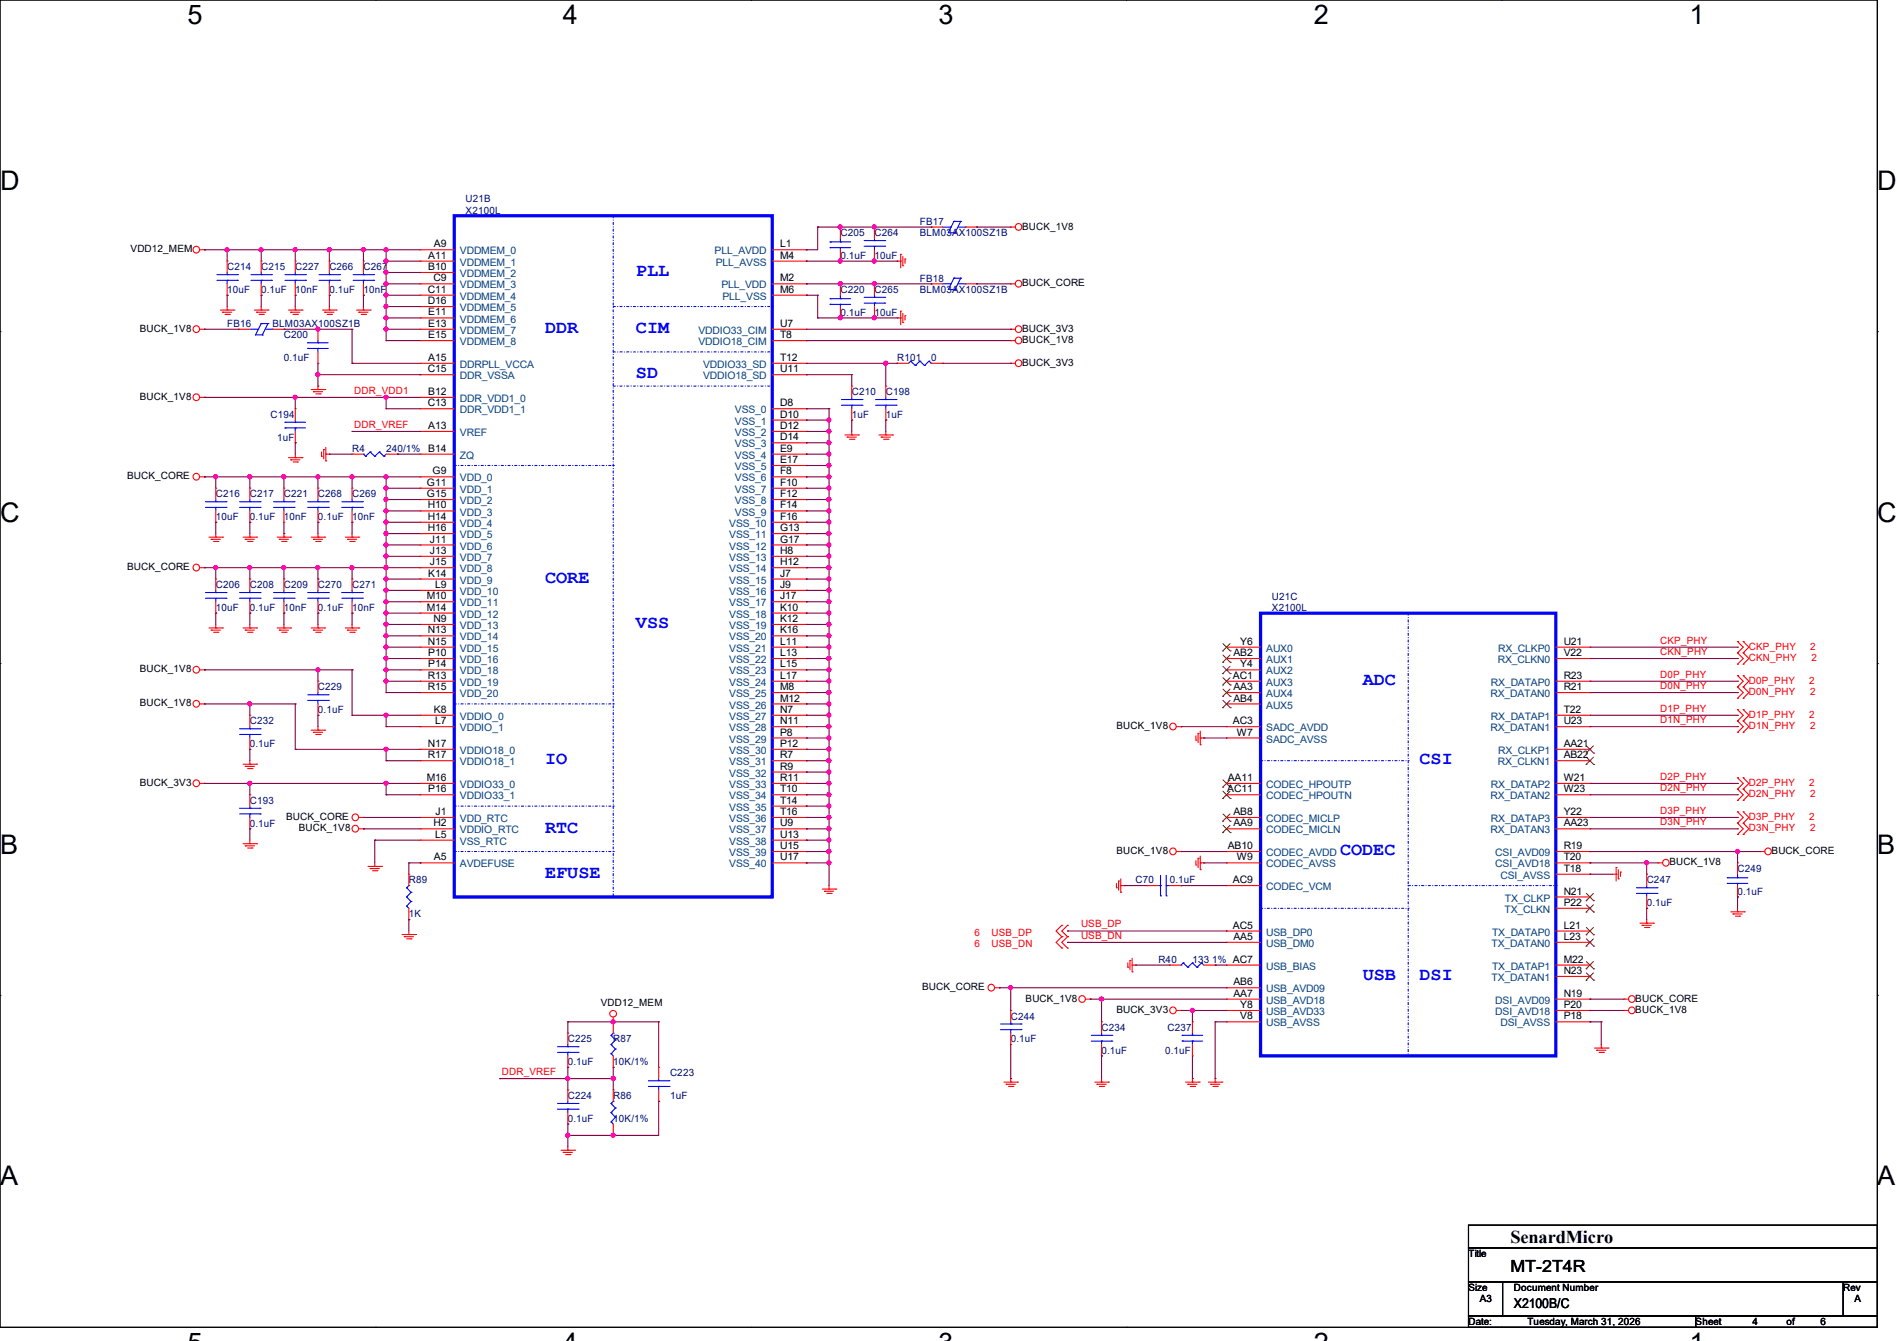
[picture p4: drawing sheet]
<svg xmlns="http://www.w3.org/2000/svg" width="297mm" height="210mm" viewBox="0 0 297 210" stroke-linecap="round" stroke-linejoin="round" font-family="sans-serif">
<defs><g id="words">
<g font-size="4.2">
<text x="29.4" y="3.8">5</text>
<text x="88.1" y="3.8">4</text>
<text x="146.9" y="3.8">3</text>
<text x="205.7" y="3.8">2</text>
<text x="264.5" y="3.8">1</text>
<text x="0" y="29.8">D</text>
<text x="293.9" y="29.8">D</text>
<text x="0" y="81.7">C</text>
<text x="293.9" y="81.7">C</text>
<text x="0" y="133.7">B</text>
<text x="293.9" y="133.7">B</text>
<text x="0" y="185.6">A</text>
<text x="293.9" y="185.6">A</text>
</g>
<g font-size="2.8" fill="#00f">
<text x="99.6" y="43.3">PLL</text>
<text x="85.3" y="52.2">DDR</text>
<text x="99.6" y="52.2">CIM</text>
<text x="99.6" y="59.3">SD</text>
<text x="85.3" y="91.3">CORE</text>
<text x="99.6" y="98.4">VSS</text>
<text x="213.4" y="107.3">ADC</text>
<text x="85.3" y="119.7">IO</text>
<text x="222.2" y="119.7">CSI</text>
<text x="85.3" y="130.4">RTC</text>
<text x="85.3" y="137.5">EFUSE</text>
<text x="209.8" y="133.9">CODEC</text>
<text x="213.4" y="153.5">USB</text>
<text x="222.2" y="153.5">DSI</text>
</g>
<text font-size="2.8" x="236.5" y="194.6">SenardMicro</text>
<text font-size="2.6" x="236.5" y="199.2">MT-2T4R</text>
<text font-size="2.1" x="237" y="204.8">X2100B/C</text>
<g font-size="1.6" fill="#000080">
<text x="72.9" y="31.7">U21B</text>
<text x="72.9" y="33.4">X2100L</text>
<text x="144" y="35.2">FB17</text>
<text x="131.6" y="37">C205</text>
<text x="131.6" y="40.6">0.1uF</text>
<text x="136.9" y="37">C264</text>
<text x="136.9" y="40.6">10uF</text>
<text x="144" y="37">BLM03AX100SZ1B</text>
<text x="35.6" y="42.3">C214</text>
<text x="35.6" y="45.9">10uF</text>
<text x="40.9" y="42.3">C215</text>
<text x="40.9" y="45.9">0.1uF</text>
<text x="46.2" y="42.3">C227</text>
<text x="46.2" y="45.9">10nF</text>
<text x="51.6" y="42.3">C266</text>
<text x="51.6" y="45.9">0.1uF</text>
<text x="56.9" y="42.3">C267</text>
<text x="56.9" y="45.9">10nF</text>
<text x="131.6" y="45.9">C220</text>
<text x="136.9" y="45.9">C265</text>
<text x="144" y="44.1">FB18</text>
<text x="144" y="45.9">BLM03AX100SZ1B</text>
<text x="35.6" y="51.2">FB16</text>
<text x="42.7" y="51.2">BLM03AX100SZ1B</text>
<text x="44.4" y="53">C200</text>
<text x="131.6" y="49.4">0.1uF</text>
<text x="136.9" y="49.4">10uF</text>
<text x="44.4" y="56.6">0.1uF</text>
<text x="140.5" y="56.6">R101</text>
<text x="145.8" y="56.6">0</text>
<text x="42.3" y="65.4">C194</text>
<text x="133.3" y="61.9">C210</text>
<text x="133.3" y="65.4">1uF</text>
<text x="138.7" y="61.9">C198</text>
<text x="138.7" y="65.4">1uF</text>
<text x="43.4" y="69">1uF</text>
<text x="55.1" y="70.8">R4</text>
<text x="60.5" y="70.8">240/1%</text>
<text x="33.8" y="77.9">C216</text>
<text x="39.1" y="77.9">C217</text>
<text x="44.4" y="77.9">C221</text>
<text x="49.8" y="77.9">C268</text>
<text x="55.1" y="77.9">C269</text>
<text x="33.8" y="81.4">10uF</text>
<text x="39.1" y="81.4">0.1uF</text>
<text x="44.4" y="81.4">10nF</text>
<text x="49.8" y="81.4">0.1uF</text>
<text x="55.1" y="81.4">10nF</text>
<text x="33.8" y="92.1">C206</text>
<text x="33.8" y="95.7">10uF</text>
<text x="39.1" y="92.1">C208</text>
<text x="39.1" y="95.7">0.1uF</text>
<text x="44.4" y="92.1">C209</text>
<text x="44.4" y="95.7">10nF</text>
<text x="49.8" y="92.1">C270</text>
<text x="49.8" y="95.7">0.1uF</text>
<text x="55.1" y="92.1">C271</text>
<text x="55.1" y="95.7">10nF</text>
<text x="199.1" y="93.9">U21C</text>
<text x="199.1" y="95.7">X2100L</text>
<text x="39.1" y="113.5">C232</text>
<text x="49.8" y="108.1">C229</text>
<text x="49.8" y="111.7">0.1uF</text>
<text x="39.1" y="117">0.1uF</text>
<text x="39.1" y="125.9">C193</text>
<text x="39.1" y="129.5">0.1uF</text>
<text x="272" y="136.6">C249</text>
<text x="64" y="138.3">R89</text>
<text x="64" y="143.7">1K</text>
<text x="177.8" y="138.3">C70</text>
<text x="183.1" y="138.3">0.1uF</text>
<text x="257.8" y="138.3">C247</text>
<text x="257.8" y="141.9">0.1uF</text>
<text x="272" y="140.1">0.1uF</text>
<text x="181.4" y="150.8">R40</text>
<text x="186.7" y="150.8">133</text>
<text x="189.8" y="150.8">1% AC7</text>
<text x="158.2" y="159.7">C244</text>
<text x="172.5" y="161.5">C234</text>
<text x="182.8" y="161.5">C237</text>
<text x="88.9" y="163.2">C225</text>
<text x="88.9" y="166.8">0.1uF</text>
<text x="96" y="163.2">R87</text>
<text x="96" y="166.8">10K/1%</text>
<text x="158.2" y="163.2">0.1uF</text>
<text x="172.5" y="165">0.1uF</text>
<text x="182.4" y="165">0.1uF</text>
<text x="88.9" y="172.1">C224</text>
<text x="96" y="172.1">R86</text>
<text x="104.9" y="168.6">C223</text>
<text x="104.9" y="172.1">1uF</text>
<text x="88.9" y="175.7">0.1uF</text>
<text x="96" y="175.7">10K/1%</text>
</g>
<g font-size="1.6">
<text x="160" y="35.9">BUCK_1V8</text>
<text x="20.4" y="39.5">VDD12_MEM</text>
<text x="67.1" y="40.5">A11</text>
<text x="67.9" y="38.7">A9</text>
<text x="122.1" y="38.7">L1</text>
<text x="122.1" y="40.5">M4</text>
<text x="67" y="45.8">C11</text>
<text x="67" y="47.6">D16</text>
<text x="67.1" y="42.3">B10</text>
<text x="67.9" y="44.1">C9</text>
<text x="122.1" y="44.1">M2</text>
<text x="122.1" y="45.8">M6</text>
<text x="160" y="44.8">BUCK_CORE</text>
<text x="21.9" y="51.9">BUCK_1V8</text>
<text x="67.1" y="49.4">E11</text>
<text x="67.1" y="51.2">E13</text>
<text x="67.1" y="53">E15</text>
<text x="122.1" y="51.2">U7</text>
<text x="122.1" y="53">T8</text>
<text x="160" y="53.7">BUCK_1V8</text>
<text x="160" y="51.9">BUCK_3V3</text>
<text x="67" y="58.3">C15</text>
<text x="67.1" y="56.5">A15</text>
<text x="122.1" y="56.5">T12</text>
<text x="122.1" y="58.3">U11</text>
<text x="160" y="57.3">BUCK_3V3</text>
<text x="21.9" y="62.6">BUCK_1V8</text>
<text x="67" y="63.6">C13</text>
<text x="67.1" y="61.8">B12</text>
<text x="122.1" y="63.6">D8</text>
<text x="122.1" y="65.4">D10</text>
<text x="67.1" y="67.2">A13</text>
<text x="67.1" y="70.7">B14</text>
<text x="122.1" y="69">D14</text>
<text x="122.1" y="67.2">D12</text>
<text x="122.1" y="70.7">E9</text>
<text x="19.9" y="75.1">BUCK_CORE</text>
<text x="66.8" y="76.1">G11</text>
<text x="66.8" y="77.9">G15</text>
<text x="67.7" y="74.3">G9</text>
<text x="122.1" y="72.5">E17</text>
<text x="122.1" y="74.3">F8</text>
<text x="122.1" y="76.1">F10</text>
<text x="122.1" y="77.9">F12</text>
<text x="67" y="81.4">H14</text>
<text x="67" y="83.2">H16</text>
<text x="67" y="79.6">H10</text>
<text x="122.1" y="79.6">F14</text>
<text x="122.1" y="81.4">F16</text>
<text x="122.1" y="83.2">G13</text>
<text x="19.9" y="89.3">BUCK_CORE</text>
<text x="67.3" y="85">J11</text>
<text x="67.3" y="86.7">J13</text>
<text x="67.3" y="88.5">J15</text>
<text x="122.1" y="85">G17</text>
<text x="122.1" y="86.7">H8</text>
<text x="122.1" y="88.5">H12</text>
<text x="66.8" y="93.9">M10</text>
<text x="66.8" y="95.6">M14</text>
<text x="67.1" y="90.3">K14</text>
<text x="68.1" y="92.1">L9</text>
<text x="122.1" y="90.3">J7</text>
<text x="122.1" y="92.1">J9</text>
<text x="122.1" y="93.9">J17</text>
<text x="122.1" y="95.6">K10</text>
<text x="67" y="99.2">N13</text>
<text x="67" y="101">N15</text>
<text x="67.9" y="97.4">N9</text>
<text x="122.1" y="97.4">K12</text>
<text x="122.1" y="101">L11</text>
<text x="122.1" y="99.2">K16</text>
<text x="194.2" y="101">Y6</text>
<text x="244.8" y="101">U21</text>
<text x="21.9" y="105.3">BUCK_1V8</text>
<text x="67" y="106.3">R13</text>
<text x="67.1" y="102.7">P10</text>
<text x="67.1" y="104.5">P14</text>
<text x="122.1" y="102.7">L13</text>
<text x="122.1" y="104.5">L15</text>
<text x="122.1" y="106.3">L17</text>
<text x="193" y="106.3">AC1</text>
<text x="193.1" y="102.7">AB2</text>
<text x="194.2" y="104.5">Y4</text>
<text x="244.8" y="102.7">V22</text>
<text x="244.8" y="106.3">R23</text>
<text x="21.9" y="110.6">BUCK_1V8</text>
<text x="67" y="108.1">R15</text>
<text x="67.9" y="111.6">K8</text>
<text x="68.1" y="113.4">L7</text>
<text x="122.1" y="108.1">M8</text>
<text x="122.1" y="109.9">M12</text>
<text x="122.1" y="111.6">N7</text>
<text x="122.1" y="113.4">N11</text>
<text x="193" y="113.4">AC3</text>
<text x="193.1" y="108.1">AA3</text>
<text x="193.1" y="109.9">AB4</text>
<text x="244.8" y="108.1">R21</text>
<text x="244.8" y="113.4">U23</text>
<text x="244.8" y="111.6">T22</text>
<text x="67" y="117">N17</text>
<text x="67" y="118.7">R17</text>
<text x="122.1" y="115.2">P8</text>
<text x="122.1" y="117">P12</text>
<text x="122.1" y="118.7">R7</text>
<text x="174.8" y="114.2">BUCK_1V8</text>
<text x="193.6" y="115.2">W7</text>
<text x="244.8" y="118.7">AB22</text>
<text x="244.8" y="117">AA21</text>
<text x="21.9" y="123.1">BUCK_3V3</text>
<text x="66.8" y="122.3">M16</text>
<text x="67.1" y="124.1">P16</text>
<text x="122.1" y="120.5">R9</text>
<text x="122.1" y="122.3">R11</text>
<text x="122.1" y="124.1">T10</text>
<text x="122.1" y="125.9">T14</text>
<text x="192.2" y="124.1">AC11</text>
<text x="192.2" y="122.3">AA11</text>
<text x="244.8" y="124.1">W23</text>
<text x="244.8" y="122.3">W21</text>
<text x="44.8" y="128.4">BUCK_CORE</text>
<text x="46.8" y="130.2">BUCK_1V8</text>
<text x="67.9" y="129.4">H2</text>
<text x="68.1" y="131.2">L5</text>
<text x="68.2" y="127.6">J1</text>
<text x="122.1" y="127.6">T16</text>
<text x="122.1" y="129.4">U9</text>
<text x="122.1" y="131.2">U13</text>
<text x="193.1" y="127.6">AB8</text>
<text x="193.1" y="129.4">AA9</text>
<text x="244.8" y="129.4">AA23</text>
<text x="244.8" y="127.6">Y22</text>
<text x="67.9" y="134.7">A5</text>
<text x="122.1" y="133">U15</text>
<text x="122.1" y="134.7">U17</text>
<text x="174.8" y="133.7">BUCK_1V8</text>
<text x="192.2" y="133">AB10</text>
<text x="193.6" y="134.7">W9</text>
<text x="244.8" y="133">R19</text>
<text x="244.8" y="134.7">T20</text>
<text x="244.8" y="136.5">T18</text>
<text x="261.4" y="135.5">BUCK_1V8</text>
<text x="277.4" y="133.7">BUCK_CORE</text>
<text x="193" y="138.3">AC9</text>
<text x="244.8" y="141.9">P22</text>
<text x="244.8" y="140.1">N21</text>
<text x="193" y="145.4">AC5</text>
<text x="193.1" y="147.2">AA5</text>
<text x="244.8" y="147.2">L23</text>
<text x="244.8" y="145.4">L21</text>
<text x="144.4" y="155.1">BUCK_CORE</text>
<text x="193.1" y="154.3">AB6</text>
<text x="244.8" y="152.5">N23</text>
<text x="244.8" y="150.7">M22</text>
<text x="94.1" y="157.6">VDD12_MEM</text>
<text x="160.6" y="156.8">BUCK_1V8</text>
<text x="174.8" y="158.6">BUCK_3V3</text>
<text x="193.1" y="156.1">AA7</text>
<text x="194.2" y="157.9">Y8</text>
<text x="194.2" y="159.6">V8</text>
<text x="244.8" y="156.1">N19</text>
<text x="244.8" y="157.9">P20</text>
<text x="244.8" y="159.6">P18</text>
<text x="256" y="158.6">BUCK_1V8</text>
<text x="256" y="156.8">BUCK_CORE</text>
<text x="229.9" y="196.8">Title</text>
<text x="229.9" y="202.2">Size</text>
<text x="231.7" y="204">A3</text>
<text x="237" y="202.2">Document Number</text>
<text x="288.6" y="202.2">Rev</text>
<text x="290.4" y="204">A</text>
<text x="229.9" y="207.5">Date:</text>
<text x="239.1" y="207.5">Tuesday, March 31, 2026</text>
<text x="265.5" y="207.5">Sheet</text>
<text x="274.4" y="207.5">4</text>
<text x="279.7" y="207.5">of</text>
<text x="285" y="207.5">6</text>
</g>
<g font-size="1.6" fill="#004080">
<text x="72" y="39.8">VDDMEM_0</text>
<text x="72" y="41.6">VDDMEM_1</text>
<text x="111.9" y="39.8">PLL_AVDD</text>
<text x="112.1" y="41.6">PLL_AVSS</text>
<text x="72" y="43.4">VDDMEM_2</text>
<text x="72" y="45.2">VDDMEM_3</text>
<text x="72" y="46.9">VDDMEM_4</text>
<text x="112.9" y="45.2">PLL_VDD</text>
<text x="113.1" y="46.9">PLL_VSS</text>
<text x="72" y="48.7">VDDMEM_5</text>
<text x="72" y="50.5">VDDMEM_6</text>
<text x="72" y="52.3">VDDMEM_7</text>
<text x="109.3" y="52.3">VDDIO33_CIM</text>
<text x="72" y="54.1">VDDMEM_8</text>
<text x="72" y="57.6">DDRPLL_VCCA</text>
<text x="72" y="59.4">DDR_VSSA</text>
<text x="109.3" y="54.1">VDDIO18_CIM</text>
<text x="110.1" y="57.6">VDDIO33_SD</text>
<text x="110.1" y="59.4">VDDIO18_SD</text>
<text x="72" y="64.7">DDR_VDD1_1</text>
<text x="72" y="62.9">DDR_VDD1_0</text>
<text x="115.1" y="64.7">VSS_0</text>
<text x="72" y="68.3">VREF</text>
<text x="72" y="71.8">ZQ</text>
<text x="115.1" y="70.1">VSS_3</text>
<text x="115.1" y="66.5">VSS_1</text>
<text x="115.1" y="68.3">VSS_2</text>
<text x="115.1" y="71.8">VSS_4</text>
<text x="72" y="75.4">VDD_0</text>
<text x="72" y="77.2">VDD_1</text>
<text x="115.1" y="73.6">VSS_5</text>
<text x="115.1" y="75.4">VSS_6</text>
<text x="115.1" y="77.2">VSS_7</text>
<text x="72" y="82.5">VDD_4</text>
<text x="72" y="79">VDD_2</text>
<text x="72" y="80.7">VDD_3</text>
<text x="114.2" y="82.5">VSS_10</text>
<text x="115.1" y="79">VSS_8</text>
<text x="115.1" y="80.7">VSS_9</text>
<text x="72" y="84.3">VDD_5</text>
<text x="72" y="86.1">VDD_6</text>
<text x="72" y="87.8">VDD_7</text>
<text x="72" y="89.6">VDD_8</text>
<text x="114.2" y="84.3">VSS_11</text>
<text x="114.2" y="86.1">VSS_12</text>
<text x="114.2" y="87.8">VSS_13</text>
<text x="114.2" y="89.6">VSS_14</text>
<text x="72" y="91.4">VDD_9</text>
<text x="72" y="93.2">VDD_10</text>
<text x="72" y="95">VDD_11</text>
<text x="114.2" y="91.4">VSS_15</text>
<text x="114.2" y="93.2">VSS_16</text>
<text x="114.2" y="95">VSS_17</text>
<text x="72" y="96.7">VDD_12</text>
<text x="72" y="98.5">VDD_13</text>
<text x="72" y="100.3">VDD_14</text>
<text x="114.2" y="96.7">VSS_18</text>
<text x="114.2" y="98.5">VSS_19</text>
<text x="114.2" y="100.3">VSS_20</text>
<text x="72" y="102.1">VDD_15</text>
<text x="72" y="103.8">VDD_16</text>
<text x="72" y="105.6">VDD_18</text>
<text x="72" y="107.4">VDD_19</text>
<text x="114.2" y="102.1">VSS_21</text>
<text x="114.2" y="103.8">VSS_22</text>
<text x="114.2" y="105.6">VSS_23</text>
<text x="114.2" y="107.4">VSS_24</text>
<text x="198.2" y="102.1">AUX0</text>
<text x="198.2" y="103.8">AUX1</text>
<text x="198.2" y="105.6">AUX2</text>
<text x="198.2" y="107.4">AUX3</text>
<text x="233.4" y="107.4">RX_DATAP0</text>
<text x="234.5" y="103.8">RX_CLKN0</text>
<text x="234.6" y="102.1">RX_CLKP0</text>
<text x="72" y="109.2">VDD_20</text>
<text x="72" y="112.7">VDDIO_0</text>
<text x="114.2" y="109.2">VSS_25</text>
<text x="114.2" y="111">VSS_26</text>
<text x="114.2" y="112.7">VSS_27</text>
<text x="198.2" y="109.2">AUX4</text>
<text x="198.2" y="111">AUX5</text>
<text x="233.3" y="109.2">RX_DATAN0</text>
<text x="233.4" y="112.7">RX_DATAP1</text>
<text x="72" y="114.5">VDDIO_1</text>
<text x="72" y="118.1">VDDIO18_0</text>
<text x="72" y="119.8">VDDIO18_1</text>
<text x="114.2" y="114.5">VSS_28</text>
<text x="114.2" y="116.3">VSS_29</text>
<text x="114.2" y="118.1">VSS_30</text>
<text x="114.2" y="119.8">VSS_31</text>
<text x="198.2" y="114.5">SADC_AVDD</text>
<text x="198.2" y="116.3">SADC_AVSS</text>
<text x="233.3" y="114.5">RX_DATAN1</text>
<text x="234.5" y="119.8">RX_CLKN1</text>
<text x="234.6" y="118.1">RX_CLKP1</text>
<text x="72" y="123.4">VDDIO33_0</text>
<text x="72" y="125.2">VDDIO33_1</text>
<text x="114.2" y="121.6">VSS_32</text>
<text x="114.2" y="123.4">VSS_33</text>
<text x="114.2" y="125.2">VSS_34</text>
<text x="198.2" y="123.4">CODEC_HPOUTP</text>
<text x="198.2" y="125.2">CODEC_HPOUTN</text>
<text x="233.3" y="125.2">RX_DATAN2</text>
<text x="233.4" y="123.4">RX_DATAP2</text>
<text x="72" y="128.7">VDD_RTC</text>
<text x="72" y="130.5">VDDIO_RTC</text>
<text x="114.2" y="127">VSS_35</text>
<text x="114.2" y="128.7">VSS_36</text>
<text x="114.2" y="130.5">VSS_37</text>
<text x="198.2" y="128.7">CODEC_MICLP</text>
<text x="198.2" y="130.5">CODEC_MICLN</text>
<text x="233.3" y="130.5">RX_DATAN3</text>
<text x="233.4" y="128.7">RX_DATAP3</text>
<text x="72" y="135.8">AVDEFUSE</text>
<text x="72" y="132.3">VSS_RTC</text>
<text x="114.2" y="134.1">VSS_39</text>
<text x="114.2" y="135.8">VSS_40</text>
<text x="114.2" y="132.3">VSS_38</text>
<text x="198.2" y="134.1">CODEC_AVDD</text>
<text x="198.2" y="135.8">CODEC_AVSS</text>
<text x="234.1" y="134.1">CSI_AVD09</text>
<text x="234.1" y="135.8">CSI_AVD18</text>
<text x="234.9" y="137.6">CSI_AVSS</text>
<text x="198.2" y="139.4">CODEC_VCM</text>
<text x="235.5" y="143">TX_CLKN</text>
<text x="235.6" y="141.2">TX_CLKP</text>
<text x="198.2" y="146.5">USB_DP0</text>
<text x="198.2" y="148.3">USB_DM0</text>
<text x="233.5" y="148.3">TX_DATAN0</text>
<text x="233.6" y="146.5">TX_DATAP0</text>
<text x="198.2" y="151.8">USB_BIAS</text>
<text x="198.2" y="155.4">USB_AVD09</text>
<text x="233.5" y="153.6">TX_DATAN1</text>
<text x="233.6" y="151.8">TX_DATAP1</text>
<text x="198.2" y="157.2">USB_AVD18</text>
<text x="198.2" y="159">USB_AVD33</text>
<text x="198.2" y="160.7">USB_AVSS</text>
<text x="234.1" y="157.2">DSI_AVD09</text>
<text x="234.1" y="159">DSI_AVD18</text>
<text x="234.9" y="160.7">DSI_AVSS</text>
</g>
<g font-size="1.6" fill="#f00">
<text x="55.5" y="61.7">DDR_VDD1</text>
<text x="55.5" y="67">DDR_VREF</text>
<text x="259.9" y="100.8">CKP_PHY</text>
<text x="273.8" y="101.7">CKP_PHY</text>
<text x="283.4" y="101.7">2</text>
<text x="259.9" y="102.6">CKN_PHY</text>
<text x="259.9" y="107.9">D0N_PHY</text>
<text x="259.9" y="106.1">D0P_PHY</text>
<text x="273.8" y="103.5">CKN_PHY</text>
<text x="273.8" y="107.1">D0P_PHY</text>
<text x="283.3" y="107.1">2</text>
<text x="283.6" y="103.5">2</text>
<text x="259.9" y="113.2">D1N_PHY</text>
<text x="259.9" y="111.5">D1P_PHY</text>
<text x="273.8" y="108.8">D0N_PHY</text>
<text x="273.8" y="112.4">D1P_PHY</text>
<text x="283.3" y="112.4">2</text>
<text x="283.4" y="108.8">2</text>
<text x="273.8" y="114.2">D1N_PHY</text>
<text x="283.4" y="114.2">2</text>
<text x="259.9" y="123.9">D2N_PHY</text>
<text x="259.9" y="122.1">D2P_PHY</text>
<text x="273.8" y="123.1">D2P_PHY</text>
<text x="273.8" y="124.8">D2N_PHY</text>
<text x="283.3" y="123.1">2</text>
<text x="283.4" y="124.8">2</text>
<text x="259.9" y="129.2">D3N_PHY</text>
<text x="259.9" y="127.5">D3P_PHY</text>
<text x="273.8" y="128.4">D3P_PHY</text>
<text x="273.8" y="130.2">D3N_PHY</text>
<text x="283.3" y="128.4">2</text>
<text x="283.4" y="130.2">2</text>
<text x="152.6" y="146.5">6</text>
<text x="152.6" y="148.3">6</text>
<text x="155.2" y="146.5">USB_DP</text>
<text x="155.2" y="148.3">USB_DN</text>
<text x="169.2" y="145.2">USB_DP</text>
<text x="169.2" y="147">USB_DN</text>
<text x="78.6" y="168.4">DDR_VREF</text>
</g>
</g></defs>
<g fill="none" stroke="#000" stroke-width=".17">
<path d="M0 0h293.9v207.9h-293.9zM58.8 0h.1M117.6 0h.1M176.3 0h.1M235.1 0h.1M0 51.9h.1M293.9 51.9h.1M0 103.9h.1M293.9 103.9h.1M0 155.9h.1M293.9 155.9h.1M229.9 191.9h64v3.5h-64z"/>
<path d="M229.9 195.4h64v5.3h-64zM58.8 207.9h.1M117.6 207.9h.1M176.3 207.9h.1M229.9 200.7h5.3v5.4h-5.3zM229.9 206.1h35.6v1.8h-35.6zM235.1 207.9h.1M235.2 200.7h53.4v5.4h-53.4zM265.5 206.1h28.4v1.8h-28.4zM288.6 200.7h5.3v5.4h-5.3z"/>
</g>
<path d="M0 103.9h.1M293.9 103.9h.1" fill="none" stroke="#000" stroke-width=".16"/>
<g fill="none" stroke="#f00" stroke-width=".17">
<path d="M31.3 39.1h.7M32 39.1h.1M65.8 39.1h.1M65.8 39.1h5.3M120.9 39.1h5.3M126.2 39.1h.1M131.6 35.6h.1M131.6 35.6v1.7M131.6 39.1v1.8M136.9 35.6h.1M136.9 35.6v1.7M136.9 39.1v1.8"/>
<path d="M141 39.8h.1M141 39.8v2.2M145.8 35.6h.1M145.8 35.6h1.8M151.1 35.6h1.8M152.9 35.6h.1M158.2 35.6h.1M158.2 35.6h.8M31.3 51.6h.7M32 51.6h.1M34.5 48.6h2.1M34.8 48.9h.1"/>
<path d="M34.8 48.9h1.5M35.2 49.2h.7M35.6 48.6h.1M35.6 40.9h.1M35.6 46.2h.1M35.6 40.9v1.8M35.6 44.4v1.8M35.6 48v.6M35.9 49.2h.1M36.6 48.6h.1M37.3 51.6h.1M37.3 51.6h1.8"/>
<path d="M39.8 48.6h2.2M40.2 48.9h.1M40.2 48.9h1.4M40.6 49.2h.6M40.9 48.6h.1M40.9 40.9h.1M40.9 46.2h.1M40.9 40.9v1.8M40.9 44.4v1.8M40.9 48v.6M41.2 49.2h.1M42 48.6h.1"/>
<path d="M42.7 51.6h1.7M44.4 51.6h.1M45.2 48.6h2.1M45.5 48.9h.1M45.5 48.9h1.4M45.9 49.2h.7M46.2 48.6h.1M46.2 40.9h.1M46.2 46.2h.1M46.2 40.9v1.8M46.2 44.4v1.8M46.2 48v.6"/>
<path d="M46.6 49.2h.1M47.3 48.6h.1M49.8 51.6h.1M49.8 56.9h.1M49.8 51.6v1.7M49.8 55.1v1.8M50.5 48.6h2.1M50.8 48.9h.1M50.8 48.9h1.5M51.2 49.2h.7M51.6 48.6h.1M51.6 40.9h.1"/>
<path d="M51.6 46.2h.1M51.6 40.9v1.8M51.6 44.4v1.8M51.6 48v.6M51.9 49.2h.1M52.6 48.6h.1M55.8 48.6h2.2M56.2 48.9h.1M56.2 48.9h1.4M56.6 49.2h.6M56.9 48.6h.1M56.9 40.9h.1"/>
<path d="M56.9 46.2h.1M56.9 40.9v1.8M56.9 44.4v1.8M56.9 48v.6M57.2 49.2h.1M58 48.6h.1M65.8 40.9h.1M65.8 42.7h.1M65.8 44.4h.1M65.8 46.2h.1M65.8 48h.1M65.8 49.8h.1"/>
<path d="M65.8 51.6h.1M65.8 53.3h.1M65.8 56.9h.1M65.8 58.7h.1M65.8 40.9h5.3M65.8 49.8h5.3M65.8 53.3h5.3M65.8 56.9h5.3M65.8 51.6h5.3M65.8 44.4h5.3M65.8 42.7h5.3M65.8 46.2h5.3"/>
<path d="M65.8 48h5.3M65.8 58.7h5.3M120.9 40.9h5.3M120.9 53.3h5.3M120.9 56.9h5.3M120.9 51.6h5.3M120.9 44.4h5.3M120.9 46.2h5.3M120.9 58.7h5.3M126.2 40.9h.1M126.2 44.4h.1M126.2 46.2h.1"/>
<path d="M126.2 51.6h.1M126.2 53.3h.1M126.2 56.9h.1M126.2 58.7h.1M131.6 49.8h.1M131.6 44.4h.1M131.6 40.9h.1M131.6 44.4v1.8M131.6 48v1.8M136.9 44.4h.1M136.9 49.8h.1M136.9 40.9h.1"/>
<path d="M136.9 44.4v1.8M136.9 48v1.8M140.5 56.9h.1M140.5 40.9h.5M140.5 49.8h.5M140.5 56.9h1.7M141 40.9h.1M141 49.8h.1M141 48.7h.1M141 48.7v2.1M141.4 41.6h.1M141.4 50.5h.1"/>
<path d="M141.4 40.2v1.4M141.4 49.1v1.4M141.7 40.6h.1M141.7 49.4h.1M141.7 40.6v.6M141.7 49.4v.7M145.8 44.4h.1M145.8 56.9h1.8M145.8 44.4h1.8M147.6 56.9h.1M151.1 44.4h1.8M152.9 44.4h.1"/>
<path d="M158.2 53.3h.1M158.2 56.9h.1M158.2 51.6h.1M158.2 44.4h.1M158.2 53.3h.8M158.2 56.9h.8M158.2 51.6h.8M158.2 44.4h.8M31.3 62.2h.7M31.3 74.7h.7M32 62.2h.1M32 74.7h.1"/>
<path d="M33.8 76.5h.1M33.8 76.5v1.7M39.1 76.5h.1M39.1 76.5v1.7M44.4 76.5h.1M44.4 76.5v1.7M45.2 71.7h2.1M45.5 72h.1M45.5 72h1.4M45.9 72.3h.7M46.2 71.7h.1M46.2 64h.1"/>
<path d="M46.2 69.3h.1M46.2 64v1.8M46.2 67.6v1.7M46.2 71.1v.6M46.6 72.3h.1M47.3 71.7h.1M48.7 61h2.1M49.1 61.3h.1M49.1 61.3h1.4M49.4 61.7h.7M49.8 61h.1M49.8 76.5h.1"/>
<path d="M49.8 60.5v.5M49.8 76.5v1.7M50.1 61.7h.1M50.3 71.5h.1M50.3 70.8v.7M50.7 70.4h.1M50.7 70.4v1.4M50.8 61h.1M51 71.1h.1M51 72.2h.1M51 71.1h.6M51 70.1v2.1"/>
<path d="M55.1 76.5h.1M55.1 71.1h.1M55.1 71.1h1.8M55.1 76.5v1.7M60.5 71.1h1.7M62.2 71.1h.1M65.8 74.7h.1M65.8 76.5h.1M65.8 64h.1M65.8 62.2h.1M65.8 67.6h.1M65.8 71.1h.1"/>
<path d="M65.8 78.2h.1M65.8 71.1h5.3M65.8 62.2h5.3M65.8 74.7h5.3M65.8 76.5h5.3M65.8 64h5.3M65.8 67.6h5.3M65.8 78.2h5.3M120.9 71.1h5.3M120.9 74.7h5.3M120.9 76.5h5.3M120.9 69.3h5.3"/>
<path d="M120.9 64h5.3M120.9 65.8h5.3M120.9 67.6h5.3M120.9 72.9h5.3M120.9 78.2h5.3M126.2 69.3h.1M126.2 64h.1M126.2 65.8h.1M126.2 67.6h.1M126.2 71.1h.1M126.2 72.9h.1M126.2 74.7h.1"/>
<path d="M126.2 76.5h.1M126.2 78.2h.1M132.3 68.1h2.1M132.6 68.5h.1M132.6 68.5h1.5M133 68.8h.7M133.3 68.1h.1M133.3 60.5h.1M133.3 65.8h.1M133.3 60.5v1.7M133.3 64v1.8M133.3 67.6v.5"/>
<path d="M133.7 68.8h.1M134.4 68.1h.1M137.6 68.1h2.1M138 68.5h.1M138 68.5h1.4M138.3 68.8h.7M138.7 68.1h.1M138.7 60.5h.1M138.7 65.8h.1M138.7 60.5v1.7M138.7 64v1.8M138.7 67.6v.5"/>
<path d="M139 68.8h.1M139.7 68.1h.1M31.3 88.9h.7M32 88.9h.1M32.7 84.1h2.1M32.7 98.3h2.1M33.1 84.5h.1M33.1 98.7h.1M33.1 84.5h1.4M33.1 98.7h1.4M33.4 84.8h.7M33.4 99h.7"/>
<path d="M33.8 84.1h.1M33.8 98.3h.1M33.8 81.8h.1M33.8 90.7h.1M33.8 96h.1M33.8 80v1.8M33.8 83.6v.5M33.8 90.7v1.8M33.8 94.2v1.8M33.8 97.8v.5M34.1 84.8h.1M34.1 99h.1"/>
<path d="M34.8 84.1h.1M34.8 98.3h.1M38.1 84.1h2.1M38.1 98.3h2.1M38.4 84.5h.1M38.4 98.7h.1M38.4 84.5h1.4M38.4 98.7h1.4M38.8 84.8h.7M38.8 99h.7M39.1 84.1h.1M39.1 98.3h.1"/>
<path d="M39.1 81.8h.1M39.1 90.7h.1M39.1 96h.1M39.1 80v1.8M39.1 83.6v.5M39.1 90.7v1.8M39.1 94.2v1.8M39.1 97.8v.5M39.5 84.8h.1M39.5 99h.1M40.2 84.1h.1M40.2 98.3h.1"/>
<path d="M43.4 84.1h2.1M43.4 98.3h2.1M43.7 84.5h.1M43.7 98.7h.1M43.7 84.5h1.5M43.7 98.7h1.5M44.1 84.8h.7M44.1 99h.7M44.4 84.1h.1M44.4 98.3h.1M44.4 81.8h.1M44.4 90.7h.1"/>
<path d="M44.4 96h.1M44.4 80v1.8M44.4 83.6v.5M44.4 90.7v1.8M44.4 94.2v1.8M44.4 97.8v.5M44.8 84.8h.1M44.8 99h.1M45.5 84.1h.1M45.5 98.3h.1M48.7 84.1h2.1M48.7 98.3h2.1"/>
<path d="M49.1 84.5h.1M49.1 98.7h.1M49.1 84.5h1.4M49.1 98.7h1.4M49.4 84.8h.7M49.4 99h.7M49.8 84.1h.1M49.8 98.3h.1M49.8 81.8h.1M49.8 90.7h.1M49.8 96h.1M49.8 80v1.8"/>
<path d="M49.8 83.6v.5M49.8 90.7v1.8M49.8 94.2v1.8M49.8 97.8v.5M50.1 84.8h.1M50.1 99h.1M50.8 84.1h.1M50.8 98.3h.1M54.1 84.1h2.1M54.1 98.3h2.1M54.4 84.5h.1M54.4 98.7h.1"/>
<path d="M54.4 84.5h1.4M54.4 98.7h1.4M54.8 84.8h.7M54.8 99h.7M55.1 84.1h.1M55.1 98.3h.1M55.1 81.8h.1M55.1 90.7h.1M55.1 96h.1M55.1 80v1.8M55.1 83.6v.5M55.1 90.7v1.8"/>
<path d="M55.1 94.2v1.8M55.1 97.8v.5M55.5 84.8h.1M55.5 99h.1M56.2 84.1h.1M56.2 98.3h.1M65.8 81.8h.1M65.8 83.6h.1M65.8 85.3h.1M65.8 87.1h.1M65.8 88.9h.1M65.8 90.7h.1"/>
<path d="M65.8 92.5h.1M65.8 94.2h.1M65.8 96h.1M65.8 97.8h.1M65.8 99.6h.1M65.8 80h.1M65.8 88.9h5.3M65.8 81.8h5.3M65.8 83.6h5.3M65.8 85.3h5.3M65.8 87.1h5.3M65.8 90.7h5.3"/>
<path d="M65.8 92.5h5.3M65.8 94.2h5.3M65.8 96h5.3M65.8 97.8h5.3M65.8 99.6h5.3M65.8 80h5.3M120.9 88.9h5.3M120.9 81.8h5.3M120.9 83.6h5.3M120.9 85.3h5.3M120.9 87.1h5.3M120.9 90.7h5.3"/>
<path d="M120.9 92.5h5.3M120.9 94.2h5.3M120.9 96h5.3M120.9 97.8h5.3M120.9 99.6h5.3M120.9 80h5.3M126.2 80h.1M126.2 81.8h.1M126.2 83.6h.1M126.2 85.3h.1M126.2 87.1h.1M126.2 88.9h.1"/>
<path d="M126.2 90.7h.1M126.2 92.5h.1M126.2 94.2h.1M126.2 96h.1M126.2 97.8h.1M126.2 99.6h.1M31.3 104.9h.7M31.3 110.2h.7M32 104.9h.1M32 110.2h.1M38.1 119.7h2.1M39.1 119.7h.1"/>
<path d="M39.1 112h.1M39.1 117.3h.1M39.1 112v1.8M39.1 115.6v1.7M39.1 119.1v.6M40.2 119.7h.1M48.7 114.3h2.1M49.1 114.7h.1M49.1 114.7h1.4M49.4 115h.7M49.8 114.3h.1M49.8 106.7h.1"/>
<path d="M49.8 112h.1M49.8 106.7v1.8M49.8 110.2v1.8M49.8 113.8v.5M50.1 115h.1M50.8 114.3h.1M65.8 101.3h.1M65.8 103.1h.1M65.8 104.9h.1M65.8 106.7h.1M65.8 108.5h.1M65.8 112h.1"/>
<path d="M65.8 113.8h.1M65.8 117.3h.1M65.8 119.1h.1M65.8 104.9h5.3M65.8 113.8h5.3M65.8 101.3h5.3M65.8 103.1h5.3M65.8 106.7h5.3M65.8 108.5h5.3M65.8 112h5.3M65.8 117.3h5.3M65.8 119.1h5.3"/>
<path d="M120.9 115.6h5.3M120.9 104.9h5.3M120.9 110.2h5.3M120.9 113.8h5.3M120.9 101.3h5.3M120.9 103.1h5.3M120.9 106.7h5.3M120.9 108.5h5.3M120.9 112h5.3M120.9 117.3h5.3M120.9 119.1h5.3M126.2 101.3h.1"/>
<path d="M126.2 103.1h.1M126.2 104.9h.1M126.2 108.5h.1M126.2 110.2h.1M126.2 112h.1M126.2 113.8h.1M126.2 106.7h.1M126.2 115.6h.1M126.2 117.3h.1M126.2 119.1h.1M184.2 113.8h.7M184.9 113.8h.1"/>
<path d="M187.2 115.9h.1M187.2 115.2v.7M187.6 114.9h.1M187.6 114.9v1.4M187.9 115.6h.1M187.9 116.6h.1M187.9 115.6h.6M187.9 114.5v2.1M192 101.3h.1M192 103.1h.1M192 104.9h.1M192 106.7h.1"/>
<path d="M192 108.5h.1M192 110.2h.1M192 113.8h.1M192 115.6h.1M192 115.6h5.4M192 104.9h5.4M192 110.2h5.4M192 113.8h5.4M192 101.3h5.4M192 103.1h5.4M192 106.7h5.4M192 108.5h5.4"/>
<path d="M243.6 113.8h5.3M243.6 101.3h5.3M243.6 103.1h5.3M243.6 106.7h5.3M243.6 108.5h5.3M243.6 112h5.3M243.6 117.3h5.3M243.6 119.1h5.3M248.9 103.1h.1M248.9 119.1h.1M248.9 101.3h.1M248.9 117.3h.1"/>
<path d="M248.9 108.5h.1M248.9 113.8h.1M248.9 106.7h.1M248.9 112h.1M272 102.2h.1M272 100.5h.1M272 104h.1M272 107.6h.1M272 105.8h.1M272 109.3h.1M272 112.9h.1M272 111.1h.1"/>
<path d="M272 114.7h.1M272 100.5l.9 .8-.9 .9M272 102.2l.9 .9-.9 .9M272 105.8l.9 .9-.9 .9M272 107.6l.9 .9-.9 .8M272 111.1l.9 .9-.9 .9M272 112.9l.9 .9-.9 .9M272.9 102.2h.1M272.9 100.5h.1M272.9 104h.1M272.9 107.6h.1M272.9 105.8h.1"/>
<path d="M272.9 109.3h.1M272.9 112.9h.1M272.9 111.1h.1M272.9 114.7h.1M272.9 100.5l.9 .8-.9 .9M272.9 102.2l.9 .9-.9 .9M272.9 105.8l.9 .9-.9 .9M272.9 107.6l.9 .9-.9 .8M272.9 111.1l.9 .9-.9 .9M272.9 112.9l.9 .9-.9 .9M31.3 122.7h.7M32 122.7h.1"/>
<path d="M38.1 132.1h2.1M38.4 132.5h.1M38.4 120h.1M38.4 132.5h1.4M38.4 120h1.4M38.8 132.8h.7M38.8 120.4h.7M39.1 132.1h.1M39.1 124.5h.1M39.1 129.8h.1M39.1 124.5v1.7M39.1 128v1.8"/>
<path d="M39.1 131.6v.5M39.5 132.8h.1M39.5 120.4h.1M40.2 132.1h.1M56.2 129.8h.7M56.2 128h.7M56.9 129.8h.1M56.9 128h.1M57.6 135.7h2.1M58 136h.1M58 136h1.4M58.3 136.4h.7"/>
<path d="M58.7 135.7h.1M58.7 135.1v.6M59 136.4h.1M59.7 135.7h.1M64 136.9h.1M64 136.9v1.8M65.8 122.7h.1M65.8 124.5h.1M65.8 135.1h.1M65.8 128h.1M65.8 129.8h.1M65.8 131.6h.1"/>
<path d="M65.8 135.1h5.3M65.8 122.7h5.3M65.8 129.8h5.3M65.8 128h5.3M65.8 124.5h5.3M65.8 131.6h5.3M120.9 135.1h5.3M120.9 122.7h5.3M120.9 133.3h5.3M120.9 129.8h5.3M120.9 128h5.3M120.9 124.5h5.3"/>
<path d="M120.9 120.9h5.3M120.9 126.2h5.3M120.9 131.6h5.3M126.2 133.3h.1M126.2 120.9h.1M126.2 122.7h.1M126.2 135.1h.1M126.2 124.5h.1M126.2 126.2h.1M126.2 128h.1M126.2 129.8h.1M126.2 131.6h.1"/>
<path d="M128.7 139.2h2.2M129.1 139.6h.1M129.1 139.6h1.4M129.5 139.9h.6M129.8 139.2h.1M129.8 138.7v.5M130.1 139.9h.1M130.9 139.2h.1M174.8 139h.1M174.8 138.3v.7M175.1 138h.1M175.1 138v1.4"/>
<path d="M175.5 138.7h.1M175.5 139.7h.1M175.5 138.7h.5M175.5 137.6v2.1M179.6 138.7h.1M179.6 138.7h1.8M183.1 138.7h1.8M184.2 133.3h.7M184.9 133.3h.1M184.9 138.7h.1M187.2 135.5h.1M187.2 134.8v.7"/>
<path d="M187.6 134.4h.1M187.6 134.4v1.4M187.9 135.1h.1M187.9 136.2h.1M187.9 134.1v2.1M187.9 135.1h.6M192 122.7h.1M192 124.5h.1M192 128h.1M192 129.8h.1M192 133.3h.1M192 135.1h.1"/>
<path d="M192 138.7h.1M192 135.1h5.4M192 138.7h5.4M192 122.7h5.4M192 133.3h5.4M192 129.8h5.4M192 128h5.4M192 124.5h5.4M243.6 136.9h5.3M243.6 135.1h5.3M243.6 122.7h5.3M243.6 133.3h5.3"/>
<path d="M243.6 129.8h5.3M243.6 128h5.3M243.6 124.5h5.3M248.9 124.5h.1M248.9 129.8h.1M248.9 122.7h.1M248.9 128h.1M248.9 133.3h.1M248.9 135.1h.1M248.9 136.9h.1M252.5 136.9h.5M253 136.9h.1"/>
<path d="M253 135.8h.1M253 135.8v2.2M253.4 137.6h.1M253.4 136.2v1.4M253.7 136.6h.1M253.7 136.6v.6M257.8 136.9h.1M257.8 136.9v1.8M259.6 135.1h.1M259.6 135.1h.7M272 123.6h.1M272 121.8h.1"/>
<path d="M272 125.3h.1M272 128.9h.1M272 127.1h.1M272 130.7h.1M272 135.1h.1M272 135.1v1.8M272 138.7v1.8M272 121.8l.9 .9-.9 .9M272 123.6l.9 .9-.9 .8M272 127.1l.9 .9-.9 .9M272 128.9l.9 .9-.9 .9M272.9 123.6h.1"/>
<path d="M272.9 121.8h.1M272.9 125.3h.1M272.9 128.9h.1M272.9 127.1h.1M272.9 130.7h.1M272.9 121.8l.9 .9-.9 .9M272.9 123.6l.9 .9-.9 .8M272.9 127.1l.9 .9-.9 .9M272.9 128.9l.9 .9-.9 .9M275.6 133.3h.1M275.6 133.3h.7M62.9 146.3h2.2"/>
<path d="M63.3 146.7h.1M63.3 146.7h1.4M63.7 147h.6M64 146.3h.1M64 144h.1M64 142.2v1.8M64 145.8v.5M64.3 147h.1M65.1 146.3h.1M96 159.3v2.5M155.7 154.7h.8M156.5 154.7h.1"/>
<path d="M158.2 158.2h.1M158.2 158.2v1.8M166.2 144.9h.1M166.2 146.7h.1M166.2 148.5h.1M166.2 144.9l-.8 .9 .8 .9M166.2 146.7l-.8 .9 .8 .9M167.1 144.9h.1M167.1 146.7h.1M167.1 148.5h.1M167.1 144.9l-.9 .9 .9 .9M167.1 146.7l-.9 .9 .9 .9"/>
<path d="M170 156.5h.7M170.7 156.5h.1M176.6 151.5h.1M176.6 150.8v.7M176.9 150.4h.1M176.9 150.4v1.4M177.2 151.1h.1M177.2 152.2h.1M177.2 151.1h.6M177.2 150.1v2.1M183.1 151.1h.1M183.1 151.1h1.8"/>
<path d="M184.2 158.2h.7M184.9 158.2h.1M188.5 151.1h1.7M190.2 151.1h.1M192 151.1h.1M192 145.8h.1M192 147.6h.1M192 154.7h.1M192 156.5h.1M192 158.2h.1M192 151.1h5.4M192 158.2h5.4"/>
<path d="M192 156.5h5.4M192 154.7h5.4M192 147.6h5.4M192 145.8h5.4M243.6 151.1h5.3M243.6 158.2h5.3M243.6 156.5h5.3M243.6 142.2h5.3M243.6 140.5h5.3M243.6 147.6h5.3M243.6 152.9h5.3M243.6 145.8h5.3"/>
<path d="M248.9 142.2h.1M248.9 140.5h.1M248.9 147.6h.1M248.9 152.9h.1M248.9 145.8h.1M248.9 151.1h.1M248.9 156.5h.1M248.9 158.2h.1M254.3 158.2h.1M254.3 156.5h.1M254.3 158.2h.7M254.3 156.5h.7"/>
<path d="M256.8 144.6h2.1M257.1 144.9h.1M257.1 144.9h1.4M257.5 145.2h.6M257.8 144.6h.1M257.8 142.2h.1M257.8 140.5v1.7M257.8 144v.6M258.1 145.2h.1M258.9 144.6h.1M271 142.8h2.1M271.3 143.1h.1"/>
<path d="M271.3 143.1h1.5M271.7 143.5h.7M272 142.8h.1M272 140.5h.1M272 142.2v.6M272.4 143.5h.1M273.1 142.8h.1M88.9 170.7h.1M88.9 176h.1M88.9 161.8h.1M88.9 167.1h.1M88.9 161.8v1.8"/>
<path d="M88.9 165.4v1.7M88.9 170.7v1.8M88.9 174.2v1.8M88.9 179.6v.5M96 160h.1M96 167.1h.1M96 177.8h.1M96 170.7h.1M96 165.4v1.7M96 170.7v1.8M96 176v1.8M103.1 167.1h.1"/>
<path d="M103.1 172.5h.1M103.1 167.1v1.8M103.1 170.7v1.8M157.2 169.5h2.1M157.5 169.8h.1M157.5 169.8h1.5M157.9 170.1h.7M158.2 169.5h.1M158.2 163.6h.1M158.2 161.8v1.8M158.2 168.9v.6M158.6 170.1h.1"/>
<path d="M159.3 169.5h.1M171.4 169.5h2.1M171.7 169.8h.1M171.7 169.8h1.5M172.1 170.1h.7M172.5 169.5h.1M172.5 160h.1M172.5 165.4h.1M172.5 160v1.8M172.5 163.6v1.8M172.5 168.9v.6M172.8 170.1h.1"/>
<path d="M173.5 169.5h.1M185.6 169.5h2.1M186 169.8h.1M186 169.8h1.4M186.4 170.1h.6M186.7 169.5h.1M186.7 160h.1M186.7 165.4h.1M186.7 160v1.8M186.7 163.6v1.8M186.7 168.9v.6M187 170.1h.1"/>
<path d="M187.7 169.5h.1M189.2 169.5h2.1M189.5 169.8h.1M189.5 169.8h1.5M189.9 170.1h.7M190.2 169.5h.1M190.2 168.9v.6M190.6 170.1h.1M191.3 169.5h.1M192 160h.1M192 160h5.4M243.6 160h5.3"/>
<path d="M248.9 160h.1M249.6 164.1h2.2M250 164.5h.1M250 164.5h1.4M250.4 164.8h.6M250.7 164.1h.1M250.7 163.6v.5M251 164.8h.1M251.8 164.1h.1M87.8 180.1h2.2M88.2 180.5h.1M88.2 180.5h1.4"/>
<path d="M88.6 180.8h.6M88.9 180.1h.1M89.2 180.8h.1M90 180.1h.1"/>
<circle cx="30.7" cy="39.1" r=".52"/>
<circle cx="159.5" cy="35.5" r=".52"/>
<circle cx="30.7" cy="51.5" r=".52"/>
<circle cx="159.5" cy="56.9" r=".52"/>
<circle cx="159.5" cy="44.4" r=".52"/>
<circle cx="159.5" cy="53.3" r=".52"/>
<circle cx="159.5" cy="51.5" r=".52"/>
<circle cx="30.7" cy="62.2" r=".52"/>
<circle cx="30.7" cy="74.7" r=".52"/>
<circle cx="30.7" cy="88.9" r=".52"/>
<circle cx="30.7" cy="110.2" r=".52"/>
<circle cx="30.7" cy="104.9" r=".52"/>
<circle cx="183.6" cy="113.8" r=".52"/>
<circle cx="30.7" cy="122.7" r=".52"/>
<circle cx="55.6" cy="128" r=".52"/>
<circle cx="55.6" cy="129.8" r=".52"/>
<circle cx="183.6" cy="133.3" r=".52"/>
<circle cx="260.8" cy="135.1" r=".52"/>
<circle cx="276.8" cy="133.3" r=".52"/>
<circle cx="96" cy="158.8" r=".52"/>
<circle cx="155.2" cy="154.7" r=".52"/>
<circle cx="169.4" cy="156.4" r=".52"/>
<circle cx="183.6" cy="158.2" r=".52"/>
<circle cx="255.5" cy="156.4" r=".52"/>
<circle cx="255.5" cy="158.2" r=".52"/>
</g>
<g fill="none" stroke="#00f" stroke-width=".17">
<path d="M130 37.9h.1M130 38.8h.1M130 37.9h3.2M130 38.8h3.2M131.6 38.8h.1M131.6 37.9h.1M131.6 37.3v.6M131.6 38.8v.3M135.3 38.6h3.2M135.3 37.7h3.2M136.9 37.7h.1M136.9 38.6h.1"/>
<path d="M136.9 37.3v.4M136.9 38.6v.5M138.5 38.6h.1M138.5 37.7h.1M147.6 35.6h1.2M148.8 35.6h.1M149.4 34.7h.1M149.4 34.7l-.9 1.7h1M149.4 34.7h1M149.5 36.4h.1M150.1 35.6h1M150.4 34.7h.1"/>
<path d="M150.4 34.7l-.9 1.7M151.1 35.6h.1M34 43.9h3.2M34 43h3.2M35.6 43h.1M35.6 43.9h.1M35.6 42.7v.3M35.6 43.9v.5M37.2 43.9h.1M37.2 43h.1M39.1 51.6h1.2M39.3 43.9h3.2"/>
<path d="M39.3 43h3.2M40.3 51.6h.1M40.9 43h.1M40.9 43.9h.1M40.9 50.7h.1M40.9 42.7v.3M40.9 43.9v.5M40.9 50.7l-.9 1.8h1.1M40.9 50.7h1.1M41.1 52.5h.1M41.6 51.6h1.1M42 50.7h.1"/>
<path d="M42 50.7l-.9 1.8M42.5 43.9h.1M42.5 43h.1M42.7 51.6h.1M44.6 43.9h3.2M44.6 43h3.2M46.2 43h.1M46.2 43.9h.1M46.2 42.7v.3M46.2 43.9v.5M47.8 43.9h.1M47.8 43h.1"/>
<path d="M48.2 54.6h.1M48.2 53.7h.1M48.2 54.6h3.2M48.2 53.7h3.2M49.8 53.7h.1M49.8 54.6h.1M49.8 53.3v.4M49.8 54.6v.5M50 43.9h3.2M50 43h3.2M51.6 43h.1M51.6 43.9h.1"/>
<path d="M51.6 42.7v.3M51.6 43.9v.5M53.2 43.9h.1M53.2 43h.1M55.3 43.9h3.2M55.3 43h3.2M56.9 43h.1M56.9 43.9h.1M56.9 42.7v.3M56.9 43.9v.5M58.5 43.9h.1M58.5 43h.1"/>
<path d="M130 46.8h.1M130 47.7h.1M130 46.8h3.2M130 47.7h3.2M131.6 47.7h.1M131.6 46.8h.1M131.6 46.2v.6M131.6 47.7v.3M135.3 47.5h3.2M135.3 46.6h3.2M136.9 46.6h.1M136.9 47.5h.1"/>
<path d="M136.9 46.2v.4M136.9 47.5v.5M138.5 47.5h.1M138.5 46.6h.1M142.6 56.6h.1M142.6 56.6l-.4 .3M142.6 56.6l.7 .6M143.3 57.2h.1M144 56.6h.1M144 56.6l-.7 .6M144 56.6l.7 .6M144.7 57.2h.1"/>
<path d="M145.5 56.6h.1M145.5 56.6l-.8 .6M145.5 56.6l.3 .3M145.8 56.9h.1M147.6 44.4h1.2M148.8 44.4h.1M149.4 43.6h.1M149.4 43.6l-.9 1.7h1M149.4 43.6h1M149.5 45.3h.1M150.1 44.4h1M150.4 43.6h.1"/>
<path d="M150.4 43.6l-.9 1.7M151.1 44.4h.1M32.2 79.5h3.2M32.2 78.6h3.2M33.8 78.6h.1M33.8 79.5h.1M33.8 78.2v.4M33.8 79.5v.5M35.4 79.5h.1M35.4 78.6h.1M37.5 79.5h3.2M37.5 78.6h3.2"/>
<path d="M39.1 78.6h.1M39.1 79.5h.1M39.1 78.2v.4M39.1 79.5v.5M40.7 79.5h.1M40.7 78.6h.1M42.8 79.5h3.3M42.8 78.6h3.3M44.4 78.6h.1M44.4 79.5h.1M44.4 78.2v.4M44.4 79.5v.5"/>
<path d="M44.6 67h.1M44.6 66.1h.1M44.6 67h3.2M44.6 66.1h3.2M46.1 79.5h.1M46.1 78.6h.1M46.2 66.1h.1M46.2 67h.1M46.2 65.8v.3M46.2 67v.6M48.2 79.5h3.2M48.2 78.6h3.2"/>
<path d="M49.8 78.6h.1M49.8 79.5h.1M49.8 78.2v.4M49.8 79.5v.5M51.4 79.5h.1M51.4 78.6h.1M53.5 79.5h3.2M53.5 78.6h3.2M55.1 78.6h.1M55.1 79.5h.1M55.1 78.2v.4M55.1 79.5v.5"/>
<path d="M56.7 79.5h.1M56.7 78.6h.1M56.9 71.1h.1M56.9 71.1l.3 .4M57.2 71.5h.1M58 70.8h.1M58 70.8l.7 .7M58 70.8l-.8 .7M58.7 71.5h.1M59.4 70.8h.1M59.4 70.8l.7 .7M59.4 70.8l-.7 .7"/>
<path d="M60.1 71.5h.1M60.5 71.1l-.4 .4M131.7 63.5h3.3M131.7 62.6h3.3M133.3 62.6h.1M133.3 63.5h.1M133.3 62.2v.4M133.3 63.5v.5M135 63.5h.1M135 62.6h.1M137.1 63.5h3.2M137.1 62.6h3.2"/>
<path d="M138.7 62.6h.1M138.7 63.5h.1M138.7 62.2v.4M138.7 63.5v.5M140.3 63.5h.1M140.3 62.6h.1M32.2 93.7h3.2M32.2 92.8h3.2M33.8 92.8h.1M33.8 93.7h.1M33.8 92.5v.3M33.8 93.7v.5"/>
<path d="M35.4 93.7h.1M35.4 92.8h.1M37.5 93.7h3.2M37.5 92.8h3.2M39.1 92.8h.1M39.1 93.7h.1M39.1 92.5v.3M39.1 93.7v.5M40.7 93.7h.1M40.7 92.8h.1M42.8 93.7h3.3M42.8 92.8h3.3"/>
<path d="M44.4 92.8h.1M44.4 93.7h.1M44.4 92.5v.3M44.4 93.7v.5M46.1 93.7h.1M46.1 92.8h.1M48.2 93.7h3.2M48.2 92.8h3.2M49.8 92.8h.1M49.8 93.7h.1M49.8 92.5v.3M49.8 93.7v.5"/>
<path d="M51.4 93.7h.1M51.4 92.8h.1M53.5 93.7h3.2M53.5 92.8h3.2M55.1 92.8h.1M55.1 93.7h.1M55.1 92.5v.3M55.1 93.7v.5M56.7 93.7h.1M56.7 92.8h.1M37.5 115h3.2M37.5 114.1h3.2"/>
<path d="M39.1 114.1h.1M39.1 115h.1M39.1 113.8v.3M39.1 115v.6M40.7 115h.1M40.7 114.1h.1M48.2 109.7h3.2M48.2 108.8h3.2M49.8 108.8h.1M49.8 109.7h.1M49.8 108.5v.3M49.8 109.7v.5"/>
<path d="M51.4 109.7h.1M51.4 108.8h.1M37.5 127.5h3.2M37.5 126.6h3.2M39.1 126.6h.1M39.1 127.5h.1M39.1 126.2v.4M39.1 127.5v.5M40.7 127.5h.1M40.7 126.6h.1M63.7 139h.1M63.7 139l.6 .7"/>
<path d="M64 138.7h.1M64 138.7l-.3 .3M64.3 139.7h.1M64.3 139.7l-.6 .8M181.4 138.7h.3M181.7 138.7h.1M181.7 137.1v3.2M182.6 138.7h.1M182.6 138.7h.5M182.6 137.1v3.2M256.2 139.9h3.2M256.2 139h3.2"/>
<path d="M257.8 139h.1M257.8 139.9h.1M257.8 138.7v.3M257.8 139.9v.6M259.4 139.9h.1M259.4 139h.1M270.4 137.5h.1M270.4 138.3h.1M270.4 137.5h3.2M270.4 138.3h3.2M272 138.3h.1M272 137.5h.1"/>
<path d="M272 136.9v.6M272 138.3v.4M63.7 141.9h.1M63.7 140.5h.1M63.7 141.9l.3 .3M63.7 140.5l.6 .7M64.3 141.2h.1M64.3 141.2l-.6 .7M181.7 140.3h.1M182.6 140.3h.1M184.9 151.1h.1M185.3 150.8h.1"/>
<path d="M185.3 150.8l.7 .7M185.3 150.8l-.4 .3M186 151.5h.1M186.7 150.8h.1M186.7 150.8l.7 .7M186.7 150.8l-.7 .7M187.4 151.5h.1M188.1 150.8h.1M188.1 150.8l.4 .3M188.1 150.8l-.7 .7M87.3 173.7h3.2M87.3 172.8h3.2"/>
<path d="M87.3 164.8h3.2M87.3 163.9h3.2M88.9 172.8h.1M88.9 173.7h.1M88.9 163.9h.1M88.9 164.8h.1M88.9 163.6v.3M88.9 164.8v.6M88.9 172.5v.3M88.9 173.7v.5M90.5 173.7h.1M90.5 172.8h.1"/>
<path d="M90.5 164.8h.1M90.5 163.9h.1M95.7 165h.1M95.7 163.6h.1M95.7 162.1h.1M95.7 175.7h.1M95.7 174.2h.1M95.7 172.8h.1M95.7 165l.3 .4M95.7 163.6l.7 .7M95.7 162.1l.7 .8M95.7 175.7l.3 .3"/>
<path d="M95.7 174.2l.7 .8M95.7 172.8l.7 .7M96 161.8h.1M96 172.5h.1M96 161.8l-.3 .3M96 172.5l-.3 .3M96.4 164.3h.1M96.4 162.9h.1M96.4 175h.1M96.4 173.5h.1M96.4 164.3l-.7 .7M96.4 162.9l-.7 .7"/>
<path d="M96.4 175l-.7 .7M96.4 173.5l-.7 .7M101.5 170.1h3.2M101.5 169.2h3.2M103.1 169.2h.1M103.1 170.1h.1M103.1 168.9v.3M103.1 170.1v.6M104.7 170.1h.1M104.7 169.2h.1M156.6 161.2h3.3M156.6 160.4h3.3"/>
<path d="M158.2 160.4h.1M158.2 161.2h.1M158.2 160v.4M158.2 161.2v.6M159.9 161.2h.1M159.9 160.4h.1M170.9 163h3.2M170.9 162.1h3.2M172.5 162.1h.1M172.5 163h.1M172.5 161.8v.3M172.5 163v.6"/>
<path d="M174.1 163h.1M174.1 162.1h.1M185.1 163h.1M185.1 162.1h.1M185.1 163h3.2M185.1 162.1h3.2M186.7 162.1h.1M186.7 163h.1M186.7 161.8v.3M186.7 163v.6"/>
</g>
<path d="M71.1 33.8h49.8v106.7h-49.8zM197.4 96h46.2v69.4h-46.2z" fill="none" stroke="#00f" stroke-width=".51"/>
<g fill="none" stroke="#00f" stroke-width=".17" stroke-dasharray=".3 .3 0 .3">
<path d="M96 33.8v106.7M96 48h24.9M96 55.1h24.9M120.9 48h.1M120.9 55.1h.1M71.1 72.9h24.9M96 72.9h.1M96 60.5h24.9M120.9 60.5h.1M220.5 96v69.4M71.1 110.2h24.9M96 110.2h.1"/>
<path d="M197.4 119.1h23.1M220.5 119.1h.1M71.1 126.2h24.9M71.1 133.3h24.9M96 126.2h.1M96 133.3h.1M220.5 138.7h23.1M243.6 138.7h.1M96 140.5h.1M197.4 142.2h23.1M220.5 142.2h.1M220.5 165.4h.1"/>
</g>
<g fill="none" stroke="#804000" stroke-width=".16">
<path d="M191.4 101.9h.1M191.4 103.7h.1M191.4 105.5h.1M191.4 107.3h.1M191.4 109.1h.1M191.4 110.8h.1M191.5 100.8l1.1 1.1M191.5 102.6l1.1 1.1M191.5 104.4l1.1 1.1M191.5 106.1l1.1 1.2M191.5 107.9l1.1 1.2M191.5 109.7l1.1 1.1"/>
<path d="M192.6 100.8l-1.2 1.1M192.6 102.6l-1.2 1.1M192.6 104.4l-1.2 1.1M192.6 106.1l-1.2 1.2M192.6 107.9l-1.2 1.2M192.6 109.7l-1.2 1.1M192.6 101.9h.1M192.6 103.7h.1M192.6 105.5h.1M192.6 107.3h.1M192.6 109.1h.1M192.6 110.8h.1"/>
<path d="M248.3 119.7h.1M248.3 117.9h.1M248.4 118.6l1.1 1.1M248.4 116.8l1.1 1.1M249.5 118.6l-1.2 1.1M249.5 116.8l-1.2 1.1M249.5 119.7h.1M249.5 117.9h.1M191.4 123.3h.1M191.4 125.1h.1M191.4 128.6h.1M191.4 130.4h.1"/>
<path d="M191.5 122.1l1.1 1.2M191.5 123.9l1.1 1.2M191.5 127.5l1.1 1.1M191.5 129.2l1.1 1.2M192.6 122.1l-1.2 1.2M192.6 123.9l-1.2 1.2M192.6 127.5l-1.2 1.1M192.6 129.2l-1.2 1.2M192.6 123.3h.1M192.6 125.1h.1M192.6 128.6h.1M192.6 130.4h.1"/>
<path d="M248.4 139.9l1.1 1.2M249.5 139.9l-1.2 1.2M248.3 142.8h.1M248.3 141.1h.1M248.3 148.2h.1M248.3 153.5h.1M248.3 146.4h.1M248.3 151.7h.1M248.4 141.7l1.1 1.1M248.4 147l1.1 1.2M248.4 152.4l1.1 1.1M248.4 145.2l1.1 1.2"/>
<path d="M248.4 150.6l1.1 1.1M249.5 141.7l-1.2 1.1M249.5 147l-1.2 1.2M249.5 152.4l-1.2 1.1M249.5 145.2l-1.2 1.2M249.5 150.6l-1.2 1.1M249.5 142.8h.1M249.5 141.1h.1M249.5 148.2h.1M249.5 153.5h.1M249.5 146.4h.1M249.5 151.7h.1"/>
</g>
<path d="M126.2 39.1h.1M126.2 39.1h1.8M158.2 154.7h.1M158.2 154.7h33.8M184.9 158.2h.1M184.9 158.2h1.8M190.2 168.9h.1M190.2 160v8.9" fill="none" stroke="#800040" stroke-width=".17"/>
<circle cx="186.7" cy="158.2" r=".32" fill="#f0f"/>
<circle cx="186.7" cy="158.2" r=".32" fill="none" stroke="#f0f" stroke-width=".17"/>
<path d="M172.5 156.5h.1M172.5 156.5v3.5M172.5 156.5h19.5" fill="none" stroke="#800040" stroke-width=".17"/>
<circle cx="172.4" cy="156.4" r=".32" fill="#f0f"/>
<circle cx="172.4" cy="156.4" r=".32" fill="none" stroke="#f0f" stroke-width=".17"/>
<g fill="none" stroke="#800040" stroke-width=".17">
<path d="M126.2 46.2h.1M126.2 46.2h1.8M184.9 113.8h.1M184.9 113.8h7.1M188.5 115.6h.1M188.5 115.6h3.5M176 138.7h.1M176 138.7h3.6M184.9 133.3h.1M184.9 133.3h7.1M188.5 135.1h.1M188.5 135.1h3.5"/>
<path d="M248.9 136.9h.1M248.9 136.9h3.6M156.5 154.7h.1M156.5 154.7h1.7M158.2 154.7h.1M158.2 154.7v3.5M167.1 145.8h.1M167.1 147.6h.1M167.1 145.8h24.9M167.1 147.6h24.9M170.7 156.5h.1M170.7 156.5h1.8"/>
<path d="M177.8 151.1h.1M177.8 151.1h5.3M186.7 158.2h.1M186.7 158.2v1.8M186.7 158.2h5.3M190.2 151.1h.1M190.2 151.1h1.8M248.9 158.2h.1M248.9 156.5h.1M248.9 156.5h5.4M248.9 158.2h5.4M158.2 168.9h.1"/>
<path d="M158.2 163.6v5.3M172.5 165.4h.1M172.5 165.4v3.5M186.7 168.9h.1M186.7 165.4v3.5M190.2 160h.1M190.2 160h1.8M248.9 160h.1M248.9 160h1.8M250.7 160h.1M250.7 160v3.6"/>
</g>
<circle cx="158.2" cy="154.7" r=".32" fill="#f0f"/>
<circle cx="158.2" cy="154.7" r=".32" fill="none" stroke="#f0f" stroke-width=".17"/>
<path d="M152.9 35.6h.1M152.9 35.6h5.3M126.2 64h.1M126.2 65.8h.1M126.2 64h3.6M126.2 65.8h3.6M257.8 135.1h.1M257.8 135.1h1.8M272 133.3h.1M272 133.3h3.6M272 140.5h.1M272 140.5v1.7" fill="none" stroke="#800040" stroke-width=".17"/>
<circle cx="129.8" cy="65.8" r=".32" fill="#f0f"/>
<circle cx="129.8" cy="65.8" r=".32" fill="none" stroke="#f0f" stroke-width=".17"/>
<path d="M126.2 67.6h.1M126.2 67.6h3.6" fill="none" stroke="#800040" stroke-width=".17"/>
<circle cx="129.8" cy="67.5" r=".32" fill="#f0f"/>
<circle cx="129.8" cy="67.5" r=".32" fill="none" stroke="#f0f" stroke-width=".17"/>
<path d="M126.2 69.3h.1M126.2 69.3h3.6" fill="none" stroke="#800040" stroke-width=".17"/>
<circle cx="129.8" cy="69.3" r=".32" fill="#f0f"/>
<circle cx="129.8" cy="69.3" r=".32" fill="none" stroke="#f0f" stroke-width=".17"/>
<path d="M126.2 71.1h.1M126.2 71.1h3.6" fill="none" stroke="#800040" stroke-width=".17"/>
<circle cx="129.8" cy="71.1" r=".32" fill="#f0f"/>
<circle cx="129.8" cy="71.1" r=".32" fill="none" stroke="#f0f" stroke-width=".17"/>
<path d="M126.2 72.9h.1M126.2 72.9h3.6" fill="none" stroke="#800040" stroke-width=".17"/>
<circle cx="129.8" cy="72.9" r=".32" fill="#f0f"/>
<circle cx="129.8" cy="72.9" r=".32" fill="none" stroke="#f0f" stroke-width=".17"/>
<path d="M126.2 74.7h.1M126.2 74.7h3.6" fill="none" stroke="#800040" stroke-width=".17"/>
<circle cx="129.8" cy="74.7" r=".32" fill="#f0f"/>
<circle cx="129.8" cy="74.7" r=".32" fill="none" stroke="#f0f" stroke-width=".17"/>
<path d="M126.2 76.5h.1M126.2 78.2h.1M126.2 76.5h3.6M126.2 78.2h3.6M126.2 80h.1M126.2 80h3.6" fill="none" stroke="#800040" stroke-width=".17"/>
<circle cx="129.8" cy="80" r=".32" fill="#f0f"/>
<circle cx="129.8" cy="80" r=".32" fill="none" stroke="#f0f" stroke-width=".17"/>
<path d="M126.2 81.8h.1M126.2 81.8h3.6" fill="none" stroke="#800040" stroke-width=".17"/>
<circle cx="129.8" cy="81.8" r=".32" fill="#f0f"/>
<circle cx="129.8" cy="81.8" r=".32" fill="none" stroke="#f0f" stroke-width=".17"/>
<path d="M126.2 83.6h.1M126.2 83.6h3.6" fill="none" stroke="#800040" stroke-width=".17"/>
<circle cx="129.8" cy="83.5" r=".32" fill="#f0f"/>
<circle cx="129.8" cy="83.5" r=".32" fill="none" stroke="#f0f" stroke-width=".17"/>
<path d="M126.2 85.3h.1M126.2 85.3h3.6" fill="none" stroke="#800040" stroke-width=".17"/>
<circle cx="129.8" cy="85.3" r=".32" fill="#f0f"/>
<circle cx="129.8" cy="85.3" r=".32" fill="none" stroke="#f0f" stroke-width=".17"/>
<path d="M126.2 87.1h.1M126.2 87.1h3.6" fill="none" stroke="#800040" stroke-width=".17"/>
<circle cx="129.8" cy="87.1" r=".32" fill="#f0f"/>
<circle cx="129.8" cy="87.1" r=".32" fill="none" stroke="#f0f" stroke-width=".17"/>
<path d="M126.2 88.9h.1M126.2 88.9h3.6" fill="none" stroke="#800040" stroke-width=".17"/>
<circle cx="129.8" cy="88.9" r=".32" fill="#f0f"/>
<circle cx="129.8" cy="88.9" r=".32" fill="none" stroke="#f0f" stroke-width=".17"/>
<path d="M126.2 90.7h.1M126.2 92.5h.1M126.2 94.2h.1M126.2 90.7h3.6M126.2 92.5h3.6M126.2 94.2h3.6" fill="none" stroke="#800040" stroke-width=".17"/>
<circle cx="129.8" cy="94.2" r=".32" fill="#f0f"/>
<circle cx="129.8" cy="94.2" r=".32" fill="none" stroke="#f0f" stroke-width=".17"/>
<path d="M126.2 96h.1M126.2 96h3.6" fill="none" stroke="#800040" stroke-width=".17"/>
<circle cx="129.8" cy="96" r=".32" fill="#f0f"/>
<circle cx="129.8" cy="96" r=".32" fill="none" stroke="#f0f" stroke-width=".17"/>
<path d="M126.2 97.8h.1M126.2 97.8h3.6" fill="none" stroke="#800040" stroke-width=".17"/>
<circle cx="129.8" cy="97.8" r=".32" fill="#f0f"/>
<circle cx="129.8" cy="97.8" r=".32" fill="none" stroke="#f0f" stroke-width=".17"/>
<path d="M126.2 99.6h.1M126.2 99.6h3.6" fill="none" stroke="#800040" stroke-width=".17"/>
<circle cx="129.8" cy="99.5" r=".32" fill="#f0f"/>
<circle cx="129.8" cy="99.5" r=".32" fill="none" stroke="#f0f" stroke-width=".17"/>
<path d="M126.2 101.3h.1M126.2 101.3h3.6" fill="none" stroke="#800040" stroke-width=".17"/>
<circle cx="129.8" cy="101.3" r=".32" fill="#f0f"/>
<circle cx="129.8" cy="101.3" r=".32" fill="none" stroke="#f0f" stroke-width=".17"/>
<path d="M126.2 103.1h.1M126.2 104.9h.1M126.2 106.7h.1M126.2 103.1h3.6M126.2 104.9h3.6M126.2 106.7h3.6" fill="none" stroke="#800040" stroke-width=".17"/>
<circle cx="129.8" cy="106.7" r=".32" fill="#f0f"/>
<circle cx="129.8" cy="106.7" r=".32" fill="none" stroke="#f0f" stroke-width=".17"/>
<path d="M126.2 108.5h.1M126.2 108.5h3.6" fill="none" stroke="#800040" stroke-width=".17"/>
<circle cx="129.8" cy="108.4" r=".32" fill="#f0f"/>
<circle cx="129.8" cy="108.4" r=".32" fill="none" stroke="#f0f" stroke-width=".17"/>
<path d="M126.2 110.2h.1M126.2 110.2h3.6" fill="none" stroke="#800040" stroke-width=".17"/>
<circle cx="129.8" cy="110.2" r=".32" fill="#f0f"/>
<circle cx="129.8" cy="110.2" r=".32" fill="none" stroke="#f0f" stroke-width=".17"/>
<path d="M126.2 112h.1M126.2 112h3.6" fill="none" stroke="#800040" stroke-width=".17"/>
<circle cx="129.8" cy="112" r=".32" fill="#f0f"/>
<circle cx="129.8" cy="112" r=".32" fill="none" stroke="#f0f" stroke-width=".17"/>
<path d="M126.2 113.8h.1M126.2 113.8h3.6" fill="none" stroke="#800040" stroke-width=".17"/>
<circle cx="129.8" cy="113.8" r=".32" fill="#f0f"/>
<circle cx="129.8" cy="113.8" r=".32" fill="none" stroke="#f0f" stroke-width=".17"/>
<path d="M126.2 115.6h.1M126.2 117.3h.1M126.2 119.1h.1M126.2 115.6h3.6M126.2 117.3h3.6M126.2 119.1h3.6" fill="none" stroke="#800040" stroke-width=".17"/>
<circle cx="129.8" cy="119.1" r=".32" fill="#f0f"/>
<circle cx="129.8" cy="119.1" r=".32" fill="none" stroke="#f0f" stroke-width=".17"/>
<path d="M126.2 120.9h.1M126.2 120.9h3.6" fill="none" stroke="#800040" stroke-width=".17"/>
<circle cx="129.8" cy="120.9" r=".32" fill="#f0f"/>
<circle cx="129.8" cy="120.9" r=".32" fill="none" stroke="#f0f" stroke-width=".17"/>
<path d="M126.2 122.7h.1M126.2 122.7h3.6" fill="none" stroke="#800040" stroke-width=".17"/>
<circle cx="129.8" cy="122.7" r=".32" fill="#f0f"/>
<circle cx="129.8" cy="122.7" r=".32" fill="none" stroke="#f0f" stroke-width=".17"/>
<path d="M126.2 124.5h.1M126.2 124.5h3.6" fill="none" stroke="#800040" stroke-width=".17"/>
<circle cx="129.8" cy="124.4" r=".32" fill="#f0f"/>
<circle cx="129.8" cy="124.4" r=".32" fill="none" stroke="#f0f" stroke-width=".17"/>
<path d="M126.2 126.2h.1M126.2 126.2h3.6" fill="none" stroke="#800040" stroke-width=".17"/>
<circle cx="129.8" cy="126.2" r=".32" fill="#f0f"/>
<circle cx="129.8" cy="126.2" r=".32" fill="none" stroke="#f0f" stroke-width=".17"/>
<path d="M126.2 128h.1M126.2 129.8h.1M126.2 131.6h.1M126.2 128h3.6M126.2 129.8h3.6M126.2 131.6h3.6" fill="none" stroke="#800040" stroke-width=".17"/>
<circle cx="129.8" cy="131.6" r=".32" fill="#f0f"/>
<circle cx="129.8" cy="131.6" r=".32" fill="none" stroke="#f0f" stroke-width=".17"/>
<path d="M126.2 133.3h.1M126.2 133.3h3.6" fill="none" stroke="#800040" stroke-width=".17"/>
<circle cx="129.8" cy="133.3" r=".32" fill="#f0f"/>
<circle cx="129.8" cy="133.3" r=".32" fill="none" stroke="#f0f" stroke-width=".17"/>
<path d="M126.2 135.1h.1M126.2 135.1h3.6" fill="none" stroke="#800040" stroke-width=".17"/>
<circle cx="129.8" cy="135.1" r=".32" fill="#f0f"/>
<circle cx="129.8" cy="135.1" r=".32" fill="none" stroke="#f0f" stroke-width=".17"/>
<path d="M138.7 56.9h.1M138.7 56.9v3.6M138.7 56.9h1.8M140.5 56.9h.1M138.7 65.8h.1M138.7 65.8v1.8M32 88.9h.1M32 88.9h1.8M32 122.7h.1M32 122.7h7.1" fill="none" stroke="#800040" stroke-width=".17"/>
<circle cx="39.1" cy="122.7" r=".32" fill="#f0f"/>
<circle cx="39.1" cy="122.7" r=".32" fill="none" stroke="#f0f" stroke-width=".17"/>
<path d="M131.6 44.4h5.3M136.9 44.4h.1" fill="none" stroke="#800040" stroke-width=".17"/>
<circle cx="136.9" cy="44.4" r=".32" fill="#f0f"/>
<circle cx="136.9" cy="44.4" r=".32" fill="none" stroke="#f0f" stroke-width=".17"/>
<g fill="none" stroke="#800040" stroke-width=".17">
<path d="M32 39.1h.1M32 39.1h3.6M60.5 39.1h.1M60.5 39.1v1.8M60.5 39.1h5.3M44.4 51.6h.1M44.4 51.6h5.4M60.5 53.3h.1M60.5 40.9h.1M60.5 53.3h5.3M60.5 40.9h5.3M126.2 51.6h32"/>
<path d="M152.9 44.4h.1M152.9 44.4h5.3M158.2 51.6h.1M129.8 64h.1M129.8 64v1.8"/>
</g>
<circle cx="60.4" cy="40.9" r=".32" fill="#f0f"/>
<circle cx="60.4" cy="40.9" r=".32" fill="none" stroke="#f0f" stroke-width=".17"/>
<path d="M60.5 40.9h.1M60.5 42.7h.1M60.5 40.9v3.5" fill="none" stroke="#800040" stroke-width=".17"/>
<circle cx="60.4" cy="44.4" r=".32" fill="#f0f"/>
<circle cx="60.4" cy="44.4" r=".32" fill="none" stroke="#f0f" stroke-width=".17"/>
<circle cx="60.4" cy="42.7" r=".32" fill="#f0f"/>
<circle cx="60.4" cy="42.7" r=".32" fill="none" stroke="#f0f" stroke-width=".17"/>
<path d="M60.5 42.7h.1M60.5 44.4h.1M60.5 46.2h.1M60.5 42.7h5.3M60.5 44.4h5.3M60.5 44.4v1.8M60.5 46.2h5.3" fill="none" stroke="#800040" stroke-width=".17"/>
<circle cx="60.4" cy="46.2" r=".32" fill="#f0f"/>
<circle cx="60.4" cy="46.2" r=".32" fill="none" stroke="#f0f" stroke-width=".17"/>
<path d="M60.5 46.2h.1M60.5 48h.1M60.5 46.2v1.8M60.5 48h5.3" fill="none" stroke="#800040" stroke-width=".17"/>
<circle cx="60.4" cy="48" r=".32" fill="#f0f"/>
<circle cx="60.4" cy="48" r=".32" fill="none" stroke="#f0f" stroke-width=".17"/>
<path d="M60.5 48h.1M60.5 49.8h.1M60.5 48v1.8M60.5 49.8h5.3" fill="none" stroke="#800040" stroke-width=".17"/>
<circle cx="60.4" cy="49.8" r=".32" fill="#f0f"/>
<circle cx="60.4" cy="49.8" r=".32" fill="none" stroke="#f0f" stroke-width=".17"/>
<path d="M60.5 49.8h.1M60.5 51.6h.1M60.5 49.8v3.5M60.5 51.6h5.3" fill="none" stroke="#800040" stroke-width=".17"/>
<circle cx="60.4" cy="51.5" r=".32" fill="#f0f"/>
<circle cx="60.4" cy="51.5" r=".32" fill="none" stroke="#f0f" stroke-width=".17"/>
<path d="M60.5 74.7h.1M60.5 74.7v1.8" fill="none" stroke="#800040" stroke-width=".17"/>
<circle cx="60.4" cy="74.7" r=".32" fill="#f0f"/>
<circle cx="60.4" cy="74.7" r=".32" fill="none" stroke="#f0f" stroke-width=".17"/>
<path d="M49.8 51.6h.1M49.8 51.6h5.3" fill="none" stroke="#800040" stroke-width=".17"/>
<circle cx="49.8" cy="51.5" r=".32" fill="#f0f"/>
<circle cx="49.8" cy="51.5" r=".32" fill="none" stroke="#f0f" stroke-width=".17"/>
<path d="M33.8 74.7h.1M33.8 74.7v1.8M33.8 74.7h5.3" fill="none" stroke="#800040" stroke-width=".17"/>
<circle cx="39.1" cy="74.7" r=".32" fill="#f0f"/>
<circle cx="39.1" cy="74.7" r=".32" fill="none" stroke="#f0f" stroke-width=".17"/>
<circle cx="33.8" cy="74.7" r=".32" fill="#f0f"/>
<circle cx="33.8" cy="74.7" r=".32" fill="none" stroke="#f0f" stroke-width=".17"/>
<path d="M39.1 74.7h.1M39.1 74.7v1.8M39.1 74.7h5.3" fill="none" stroke="#800040" stroke-width=".17"/>
<circle cx="44.4" cy="74.7" r=".32" fill="#f0f"/>
<circle cx="44.4" cy="74.7" r=".32" fill="none" stroke="#f0f" stroke-width=".17"/>
<path d="M60.5 76.5h.1M60.5 76.5v1.7" fill="none" stroke="#800040" stroke-width=".17"/>
<circle cx="60.4" cy="78.2" r=".32" fill="#f0f"/>
<circle cx="60.4" cy="78.2" r=".32" fill="none" stroke="#f0f" stroke-width=".17"/>
<circle cx="60.4" cy="76.4" r=".32" fill="#f0f"/>
<circle cx="60.4" cy="76.4" r=".32" fill="none" stroke="#f0f" stroke-width=".17"/>
<path d="M60.5 78.2h.1M60.5 78.2v1.8" fill="none" stroke="#800040" stroke-width=".17"/>
<circle cx="60.4" cy="80" r=".32" fill="#f0f"/>
<circle cx="60.4" cy="80" r=".32" fill="none" stroke="#f0f" stroke-width=".17"/>
<path d="M60.5 80h.1M60.5 81.8h.1M60.5 80v3.6" fill="none" stroke="#800040" stroke-width=".17"/>
<circle cx="60.4" cy="81.8" r=".32" fill="#f0f"/>
<circle cx="60.4" cy="81.8" r=".32" fill="none" stroke="#f0f" stroke-width=".17"/>
<path d="M60.5 83.6h.1M60.5 83.6v1.7" fill="none" stroke="#800040" stroke-width=".17"/>
<circle cx="60.4" cy="85.3" r=".32" fill="#f0f"/>
<circle cx="60.4" cy="85.3" r=".32" fill="none" stroke="#f0f" stroke-width=".17"/>
<circle cx="60.4" cy="83.5" r=".32" fill="#f0f"/>
<circle cx="60.4" cy="83.5" r=".32" fill="none" stroke="#f0f" stroke-width=".17"/>
<path d="M60.5 85.3h.1M60.5 87.1h.1M60.5 85.3v3.6" fill="none" stroke="#800040" stroke-width=".17"/>
<circle cx="60.4" cy="88.9" r=".32" fill="#f0f"/>
<circle cx="60.4" cy="88.9" r=".32" fill="none" stroke="#f0f" stroke-width=".17"/>
<circle cx="60.4" cy="87.1" r=".32" fill="#f0f"/>
<circle cx="60.4" cy="87.1" r=".32" fill="none" stroke="#f0f" stroke-width=".17"/>
<path d="M60.5 90.7h.1M60.5 90.7v1.8" fill="none" stroke="#800040" stroke-width=".17"/>
<circle cx="60.4" cy="92.4" r=".32" fill="#f0f"/>
<circle cx="60.4" cy="92.4" r=".32" fill="none" stroke="#f0f" stroke-width=".17"/>
<circle cx="60.4" cy="90.7" r=".32" fill="#f0f"/>
<circle cx="60.4" cy="90.7" r=".32" fill="none" stroke="#f0f" stroke-width=".17"/>
<path d="M60.5 94.2h.1M60.5 94.2v1.8" fill="none" stroke="#800040" stroke-width=".17"/>
<circle cx="60.4" cy="96" r=".32" fill="#f0f"/>
<circle cx="60.4" cy="96" r=".32" fill="none" stroke="#f0f" stroke-width=".17"/>
<circle cx="60.4" cy="94.2" r=".32" fill="#f0f"/>
<circle cx="60.4" cy="94.2" r=".32" fill="none" stroke="#f0f" stroke-width=".17"/>
<path d="M60.5 96h.1M60.5 96v1.8M60.5 101.3h.1M60.5 101.3v1.8" fill="none" stroke="#800040" stroke-width=".17"/>
<circle cx="60.4" cy="101.3" r=".32" fill="#f0f"/>
<circle cx="60.4" cy="101.3" r=".32" fill="none" stroke="#f0f" stroke-width=".17"/>
<path d="M44.4 74.7h.1M44.4 74.7v1.8M44.4 74.7h5.4M60.5 103.1h.1M60.5 103.1h5.3M60.5 103.1v1.8" fill="none" stroke="#800040" stroke-width=".17"/>
<circle cx="60.4" cy="104.9" r=".32" fill="#f0f"/>
<circle cx="60.4" cy="104.9" r=".32" fill="none" stroke="#f0f" stroke-width=".17"/>
<circle cx="60.4" cy="103.1" r=".32" fill="#f0f"/>
<circle cx="60.4" cy="103.1" r=".32" fill="none" stroke="#f0f" stroke-width=".17"/>
<path d="M49.8 58.7h16M65.8 58.7h.1M32 74.7h.1M32 74.7h1.8M51.6 71.1h.1M51.6 71.1h3.5M62.2 71.1h.1M62.2 71.1h3.6M60.5 106.7h.1M60.5 106.7v1.8M64 135.1h1.8M65.8 135.1h.1" fill="none" stroke="#800040" stroke-width=".17"/>
<circle cx="49.8" cy="58.7" r=".32" fill="#f0f"/>
<circle cx="49.8" cy="58.7" r=".32" fill="none" stroke="#f0f" stroke-width=".17"/>
<path d="M131.6 35.6h5.3M136.9 35.6h.1M55.1 67.6h.1M55.1 67.6h10.7M60.5 64h.1M60.5 62.2h.1M60.5 64h5.3M60.5 62.2v1.8M60.5 62.2h5.3" fill="none" stroke="#800040" stroke-width=".17"/>
<circle cx="136.9" cy="35.5" r=".32" fill="#f0f"/>
<circle cx="136.9" cy="35.5" r=".32" fill="none" stroke="#f0f" stroke-width=".17"/>
<path d="M128 35.6h.1M128 35.6v3.5M128 35.6h3.6M55.1 56.9h.1M55.1 51.6h.1M55.1 56.9h10.7M55.1 51.6v5.3" fill="none" stroke="#800040" stroke-width=".17"/>
<circle cx="131.6" cy="35.5" r=".32" fill="#f0f"/>
<circle cx="131.6" cy="35.5" r=".32" fill="none" stroke="#f0f" stroke-width=".17"/>
<path d="M126.2 40.9h.1M126.2 40.9h5.4" fill="none" stroke="#800040" stroke-width=".17"/>
<circle cx="131.6" cy="40.9" r=".32" fill="#f0f"/>
<circle cx="131.6" cy="40.9" r=".32" fill="none" stroke="#f0f" stroke-width=".17"/>
<path d="M126.2 44.4h.1M126.2 44.4h5.4" fill="none" stroke="#800040" stroke-width=".17"/>
<circle cx="131.6" cy="44.4" r=".32" fill="#f0f"/>
<circle cx="131.6" cy="44.4" r=".32" fill="none" stroke="#f0f" stroke-width=".17"/>
<path d="M128 46.2h.1M128 49.8h.1M128 46.2v3.6M128 49.8h3.6" fill="none" stroke="#800040" stroke-width=".17"/>
<circle cx="131.6" cy="49.8" r=".32" fill="#f0f"/>
<circle cx="131.6" cy="49.8" r=".32" fill="none" stroke="#f0f" stroke-width=".17"/>
<g fill="none" stroke="#800040" stroke-width=".17">
<path d="M55.1 112h.1M55.1 112h10.7M60.5 113.8h.1M60.5 112h.1M60.5 117.3h.1M60.5 119.1h.1M60.5 113.8h5.3M60.5 112v1.8M60.5 117.3v1.8M60.5 117.3h5.3M60.5 119.1h5.3M60.5 122.7h.1"/>
<path d="M60.5 124.5h.1M60.5 122.7v1.8M60.5 122.7h5.3M60.5 124.5h5.3"/>
</g>
<circle cx="60.4" cy="112" r=".32" fill="#f0f"/>
<circle cx="60.4" cy="112" r=".32" fill="none" stroke="#f0f" stroke-width=".17"/>
<path d="M46.2 117.3h.1M46.2 117.3h14.3" fill="none" stroke="#800040" stroke-width=".17"/>
<circle cx="60.4" cy="117.3" r=".32" fill="#f0f"/>
<circle cx="60.4" cy="117.3" r=".32" fill="none" stroke="#f0f" stroke-width=".17"/>
<path d="M126.2 56.9h12.5M138.7 56.9h.1M56.9 128h.1M56.9 129.8h.1M56.9 128h8.9M56.9 129.8h8.9" fill="none" stroke="#800040" stroke-width=".17"/>
<circle cx="138.7" cy="56.9" r=".32" fill="#f0f"/>
<circle cx="138.7" cy="56.9" r=".32" fill="none" stroke="#f0f" stroke-width=".17"/>
<path d="M126.2 58.7h.1M126.2 58.7h7.1M131.6 40.9h5.3M133.3 58.7h.1M133.3 58.7v1.8M136.9 40.9h.1M64 135.1h.1M64 135.1v1.8" fill="none" stroke="#800040" stroke-width=".17"/>
<circle cx="136.9" cy="40.9" r=".32" fill="#f0f"/>
<circle cx="136.9" cy="40.9" r=".32" fill="none" stroke="#f0f" stroke-width=".17"/>
<path d="M126.2 53.3h.1M126.2 53.3h32M32 62.2h.1M32 62.2h14.2M58.7 131.6h.1M58.7 131.6h7.1M58.7 131.6v3.5" fill="none" stroke="#800040" stroke-width=".17"/>
<circle cx="46.2" cy="62.2" r=".32" fill="#f0f"/>
<circle cx="46.2" cy="62.2" r=".32" fill="none" stroke="#f0f" stroke-width=".17"/>
<path d="M131.6 49.8h5.3M136.9 49.8h.1M33.8 81.8h.1M33.8 81.8v1.8" fill="none" stroke="#800040" stroke-width=".17"/>
<circle cx="136.9" cy="49.8" r=".32" fill="#f0f"/>
<circle cx="136.9" cy="49.8" r=".32" fill="none" stroke="#f0f" stroke-width=".17"/>
<path d="M129.8 65.8h.1M129.8 67.6h.1M129.8 69.3h.1M129.8 71.1h.1M129.8 72.9h.1M129.8 74.7h.1M129.8 76.5h.1M129.8 65.8v12.4M39.1 81.8h.1M39.1 81.8v1.8M39.1 129.8h.1M39.1 129.8v1.8" fill="none" stroke="#800040" stroke-width=".17"/>
<circle cx="129.8" cy="78.2" r=".32" fill="#f0f"/>
<circle cx="129.8" cy="78.2" r=".32" fill="none" stroke="#f0f" stroke-width=".17"/>
<circle cx="129.8" cy="76.4" r=".32" fill="#f0f"/>
<circle cx="129.8" cy="76.4" r=".32" fill="none" stroke="#f0f" stroke-width=".17"/>
<path d="M129.8 78.2h.1M129.8 78.2v14.3M129.8 80h.1M129.8 81.8h.1M129.8 83.6h.1M129.8 85.3h.1M129.8 87.1h.1M129.8 88.9h.1M129.8 90.7h.1" fill="none" stroke="#800040" stroke-width=".17"/>
<circle cx="129.8" cy="92.4" r=".32" fill="#f0f"/>
<circle cx="129.8" cy="92.4" r=".32" fill="none" stroke="#f0f" stroke-width=".17"/>
<circle cx="129.8" cy="90.7" r=".32" fill="#f0f"/>
<circle cx="129.8" cy="90.7" r=".32" fill="none" stroke="#f0f" stroke-width=".17"/>
<path d="M129.8 92.5h.1M129.8 94.2h.1M129.8 96h.1M129.8 97.8h.1M129.8 99.6h.1M129.8 92.5v12.4M129.8 101.3h.1M129.8 103.1h.1" fill="none" stroke="#800040" stroke-width=".17"/>
<circle cx="129.8" cy="104.9" r=".32" fill="#f0f"/>
<circle cx="129.8" cy="104.9" r=".32" fill="none" stroke="#f0f" stroke-width=".17"/>
<circle cx="129.8" cy="103.1" r=".32" fill="#f0f"/>
<circle cx="129.8" cy="103.1" r=".32" fill="none" stroke="#f0f" stroke-width=".17"/>
<path d="M129.8 104.9h.1M129.8 106.7h.1M129.8 108.5h.1M129.8 110.2h.1M129.8 112h.1M129.8 113.8h.1M129.8 115.6h.1M129.8 104.9v12.4" fill="none" stroke="#800040" stroke-width=".17"/>
<circle cx="129.8" cy="117.3" r=".32" fill="#f0f"/>
<circle cx="129.8" cy="117.3" r=".32" fill="none" stroke="#f0f" stroke-width=".17"/>
<circle cx="129.8" cy="115.5" r=".32" fill="#f0f"/>
<circle cx="129.8" cy="115.5" r=".32" fill="none" stroke="#f0f" stroke-width=".17"/>
<path d="M129.8 117.3h.1M129.8 119.1h.1M129.8 117.3v12.5M129.8 120.9h.1M129.8 122.7h.1M129.8 124.5h.1M129.8 126.2h.1M129.8 128h.1" fill="none" stroke="#800040" stroke-width=".17"/>
<circle cx="129.8" cy="129.8" r=".32" fill="#f0f"/>
<circle cx="129.8" cy="129.8" r=".32" fill="none" stroke="#f0f" stroke-width=".17"/>
<circle cx="129.8" cy="128" r=".32" fill="#f0f"/>
<circle cx="129.8" cy="128" r=".32" fill="none" stroke="#f0f" stroke-width=".17"/>
<g fill="none" stroke="#800040" stroke-width=".17">
<path d="M129.8 129.8h.1M129.8 131.6h.1M129.8 133.3h.1M129.8 135.1h.1M129.8 129.8v8.9M88.9 160h.1M88.9 160h14.2M96 168.9h.1M96 160h.1M96 168.9v1.8M103.1 160h.1M103.1 172.5h.1"/>
<path d="M103.1 160v7.1M103.1 172.5v5.3"/>
</g>
<circle cx="96" cy="160" r=".32" fill="#f0f"/>
<circle cx="96" cy="160" r=".32" fill="none" stroke="#f0f" stroke-width=".17"/>
<path d="M88.9 160h.1M88.9 168.9h.1M88.9 160v1.8M88.9 168.9v1.8M88.9 168.9h7.1" fill="none" stroke="#800040" stroke-width=".17"/>
<circle cx="88.9" cy="168.9" r=".32" fill="#f0f"/>
<circle cx="88.9" cy="168.9" r=".32" fill="none" stroke="#f0f" stroke-width=".17"/>
<path d="M88.9 167.1h.1M88.9 167.1v1.8M96 167.1h.1M96 167.1v1.8" fill="none" stroke="#800040" stroke-width=".17"/>
<circle cx="96" cy="168.9" r=".32" fill="#f0f"/>
<circle cx="96" cy="168.9" r=".32" fill="none" stroke="#f0f" stroke-width=".17"/>
<path d="M88.9 177.8h.1M88.9 177.8v1.8M88.9 177.8h14.2M96 177.8h.1" fill="none" stroke="#800040" stroke-width=".17"/>
<circle cx="96" cy="177.8" r=".32" fill="#f0f"/>
<circle cx="96" cy="177.8" r=".32" fill="none" stroke="#f0f" stroke-width=".17"/>
<circle cx="88.9" cy="177.8" r=".32" fill="#f0f"/>
<circle cx="88.9" cy="177.8" r=".32" fill="none" stroke="#f0f" stroke-width=".17"/>
<g fill="none" stroke="#800040" stroke-width=".17">
<path d="M60.5 76.5h.1M60.5 78.2h.1M60.5 74.7h.1M60.5 76.5h5.3M60.5 78.2h5.3M60.5 74.7h5.3M60.5 80h.1M60.5 81.8h.1M60.5 80h5.3M60.5 81.8h5.3M39.1 122.7h.1M39.1 122.7v1.8"/>
<path d="M39.1 122.7h21.4M88.9 176h.1M88.9 176v1.8"/>
</g>
<circle cx="60.4" cy="122.7" r=".32" fill="#f0f"/>
<circle cx="60.4" cy="122.7" r=".32" fill="none" stroke="#f0f" stroke-width=".17"/>
<g fill="none" stroke="#800040" stroke-width=".17">
<path d="M33.8 88.9h.1M33.8 96h.1M33.8 88.9v1.8M33.8 96v1.8M60.5 83.6h.1M60.5 85.3h.1M60.5 94.2h.1M60.5 96h.1M60.5 87.1h.1M60.5 83.6h5.3M60.5 85.3h5.3M60.5 94.2h5.3"/>
<path d="M60.5 96h5.3M60.5 87.1h5.3M32 104.9h.1M32 104.9h17.8M55.1 104.9h.1M55.1 104.9v7.1M78.2 168.9h.1M78.2 168.9h10.7"/>
</g>
<circle cx="49.8" cy="104.9" r=".32" fill="#f0f"/>
<circle cx="49.8" cy="104.9" r=".32" fill="none" stroke="#f0f" stroke-width=".17"/>
<path d="M133.3 65.8h.1M133.3 65.8v1.8M60.5 90.7h.1M60.5 90.7h5.3M32 110.2h.1M32 110.2h7.1M46.2 110.2h.1M46.2 110.2v7.1M49.8 104.9h.1M49.8 104.9v1.8M60.5 101.3h.1M60.5 101.3h5.3" fill="none" stroke="#800040" stroke-width=".17"/>
<circle cx="39.1" cy="110.2" r=".32" fill="#f0f"/>
<circle cx="39.1" cy="110.2" r=".32" fill="none" stroke="#f0f" stroke-width=".17"/>
<path d="M60.5 104.9h.1M60.5 106.7h.1M60.5 104.9h5.3M60.5 104.9v1.8M60.5 106.7h5.3" fill="none" stroke="#800040" stroke-width=".17"/>
<circle cx="60.4" cy="106.7" r=".32" fill="#f0f"/>
<circle cx="60.4" cy="106.7" r=".32" fill="none" stroke="#f0f" stroke-width=".17"/>
<path d="M60.5 99.6h.1M60.5 97.8h.1M60.5 99.6h5.3M60.5 99.6v1.7M60.5 97.8h5.3M60.5 108.5h.1M60.5 108.5h5.3" fill="none" stroke="#800040" stroke-width=".17"/>
<circle cx="60.4" cy="97.8" r=".32" fill="#f0f"/>
<circle cx="60.4" cy="97.8" r=".32" fill="none" stroke="#f0f" stroke-width=".17"/>
<path d="M60.5 97.8h.1M60.5 97.8v1.8" fill="none" stroke="#800040" stroke-width=".17"/>
<circle cx="60.4" cy="99.5" r=".32" fill="#f0f"/>
<circle cx="60.4" cy="99.5" r=".32" fill="none" stroke="#f0f" stroke-width=".17"/>
<g fill="none" stroke="#800040" stroke-width=".17">
<path d="M33.8 88.9h.1M33.8 88.9h5.3M39.1 96h.1M39.1 96v1.8M44.4 96h.1M44.4 96v1.8M60.5 92.5h.1M60.5 88.9h.1M60.5 92.5h5.3M60.5 88.9v1.8M60.5 92.5v1.7M60.5 88.9h5.3"/>
<path d="M64 144h.1M64 144v1.8"/>
</g>
<circle cx="39.1" cy="88.9" r=".32" fill="#f0f"/>
<circle cx="39.1" cy="88.9" r=".32" fill="none" stroke="#f0f" stroke-width=".17"/>
<circle cx="33.8" cy="88.9" r=".32" fill="#f0f"/>
<circle cx="33.8" cy="88.9" r=".32" fill="none" stroke="#f0f" stroke-width=".17"/>
<path d="M44.4 88.9h.1M44.4 88.9v1.8M44.4 88.9h5.4M49.8 88.9h.1" fill="none" stroke="#800040" stroke-width=".17"/>
<circle cx="44.4" cy="88.9" r=".32" fill="#f0f"/>
<circle cx="44.4" cy="88.9" r=".32" fill="none" stroke="#f0f" stroke-width=".17"/>
<path d="M35.6 39.1h.1M35.6 39.1v1.8M35.6 39.1h5.3M39.1 88.9h.1M39.1 88.9v1.8M39.1 88.9h5.3M49.8 112h.1M49.8 104.9h5.3M49.8 112v1.8M55.1 104.9h.1" fill="none" stroke="#800040" stroke-width=".17"/>
<circle cx="40.9" cy="39.1" r=".32" fill="#f0f"/>
<circle cx="40.9" cy="39.1" r=".32" fill="none" stroke="#f0f" stroke-width=".17"/>
<circle cx="35.5" cy="39.1" r=".32" fill="#f0f"/>
<circle cx="35.5" cy="39.1" r=".32" fill="none" stroke="#f0f" stroke-width=".17"/>
<path d="M40.9 39.1h.1M40.9 39.1v1.8M40.9 39.1h5.3" fill="none" stroke="#800040" stroke-width=".17"/>
<circle cx="46.2" cy="39.1" r=".32" fill="#f0f"/>
<circle cx="46.2" cy="39.1" r=".32" fill="none" stroke="#f0f" stroke-width=".17"/>
<g fill="none" stroke="#800040" stroke-width=".17">
<path d="M46.2 39.1h.1M46.2 39.1v1.8M46.2 39.1h5.4M51.6 39.1h.1M35.6 46.2h.1M35.6 46.2v1.8M46.2 46.2h.1M46.2 46.2v1.8M39.1 117.3h.1M39.1 110.2h.1M39.1 110.2v1.8M39.1 117.3v1.8"/>
<path d="M39.1 110.2h7.1M248.9 135.1h.1M248.9 135.1h8.9M257.8 135.1h.1M257.8 135.1v1.8M257.8 142.2h.1M257.8 142.2v1.8"/>
</g>
<circle cx="257.8" cy="135.1" r=".32" fill="#f0f"/>
<circle cx="257.8" cy="135.1" r=".32" fill="none" stroke="#f0f" stroke-width=".17"/>
<path d="M40.9 46.2h.1M40.9 46.2v1.8M248.9 133.3h.1M248.9 133.3h23.1M272 133.3h.1M272 133.3v1.8" fill="none" stroke="#800040" stroke-width=".17"/>
<circle cx="272" cy="133.3" r=".32" fill="#f0f"/>
<circle cx="272" cy="133.3" r=".32" fill="none" stroke="#f0f" stroke-width=".17"/>
<g fill="none" stroke="#800040" stroke-width=".17">
<path d="M32 51.6h.1M32 51.6h5.3M49.8 58.7h.1M49.8 56.9v3.6M147.6 56.9h10.6M158.2 56.9h.1M46.2 69.3h.1M46.2 62.2h.1M46.2 62.2v1.8M46.2 69.3v1.8M46.2 62.2h14.3M49.8 60.5h.1"/>
<path d="M248.9 103.1h23.1M248.9 101.3h23.1M248.9 108.5h23.1M248.9 106.7h23.1M248.9 113.8h23.1M248.9 112h23.1M272 103.1h.1M272 101.3h.1M272 108.5h.1M272 106.7h.1M272 113.8h.1M272 112h.1"/>
<path d="M184.9 138.7h.1M184.9 138.7h7.1M248.9 124.5h23.1M248.9 122.7h23.1M248.9 129.8h23.1M248.9 128h23.1M272 124.5h.1M272 122.7h.1M272 129.8h.1M272 128h.1"/>
</g>
<circle cx="60.4" cy="62.2" r=".32" fill="#f0f"/>
<circle cx="60.4" cy="62.2" r=".32" fill="none" stroke="#f0f" stroke-width=".17"/>
<g fill="none" stroke="#800040" stroke-width=".17">
<path d="M51.6 39.1h.1M51.6 39.1v1.8M51.6 39.1h5.3M56.9 39.1h.1M136.9 35.6h8.9M145.8 35.6h.1M51.6 46.2h.1M51.6 46.2v1.8M56.9 46.2h.1M56.9 46.2v1.8M136.9 40.9h3.6M136.9 44.4h8.9"/>
<path d="M136.9 49.8h3.6M140.5 40.9h.1M140.5 49.8h.1M145.8 44.4h.1"/>
</g>
<circle cx="51.5" cy="39.1" r=".32" fill="#f0f"/>
<circle cx="51.5" cy="39.1" r=".32" fill="none" stroke="#f0f" stroke-width=".17"/>
<circle cx="56.9" cy="39.1" r=".32" fill="#f0f"/>
<circle cx="56.9" cy="39.1" r=".32" fill="none" stroke="#f0f" stroke-width=".17"/>
<path d="M56.9 39.1h.1M56.9 39.1v1.8M56.9 39.1h3.6M60.5 39.1h.1" fill="none" stroke="#800040" stroke-width=".17"/>
<circle cx="60.4" cy="39.1" r=".32" fill="#f0f"/>
<circle cx="60.4" cy="39.1" r=".32" fill="none" stroke="#f0f" stroke-width=".17"/>
<path d="M49.8 74.7h.1M49.8 74.7v1.8M49.8 74.7h10.7M55.1 74.7h.1M55.1 74.7v1.8M60.5 74.7h.1M49.8 81.8h.1M49.8 81.8v1.8M55.1 81.8h.1M55.1 81.8v1.8" fill="none" stroke="#800040" stroke-width=".17"/>
<circle cx="55.1" cy="74.7" r=".32" fill="#f0f"/>
<circle cx="55.1" cy="74.7" r=".32" fill="none" stroke="#f0f" stroke-width=".17"/>
<circle cx="49.8" cy="74.7" r=".32" fill="#f0f"/>
<circle cx="49.8" cy="74.7" r=".32" fill="none" stroke="#f0f" stroke-width=".17"/>
<path d="M44.4 83.6h.1M44.4 81.8v1.8M49.8 96h.1M49.8 90.7h.1M49.8 96v1.8M55.1 96h.1M55.1 88.9h.1M55.1 88.9h-5.3v1.8M55.1 96v1.8" fill="none" stroke="#800040" stroke-width=".17"/>
<circle cx="49.8" cy="88.9" r=".32" fill="#f0f"/>
<circle cx="49.8" cy="88.9" r=".32" fill="none" stroke="#f0f" stroke-width=".17"/>
<circle cx="55.1" cy="88.9" r=".32" fill="#f0f"/>
<circle cx="55.1" cy="88.9" r=".32" fill="none" stroke="#f0f" stroke-width=".17"/>
<path d="M55.1 88.9h.1M55.1 88.9v1.8M55.1 88.9h5.4M60.5 88.9h.1" fill="none" stroke="#800040" stroke-width=".17"/>
<circle cx="186.7" cy="158.2" r=".32" fill="#f0f"/>
<circle cx="186.7" cy="158.2" r=".32" fill="none" stroke="#f0f" stroke-width=".17"/>
<circle cx="172.4" cy="156.4" r=".32" fill="#f0f"/>
<circle cx="172.4" cy="156.4" r=".32" fill="none" stroke="#f0f" stroke-width=".17"/>
<circle cx="158.2" cy="154.7" r=".32" fill="#f0f"/>
<circle cx="158.2" cy="154.7" r=".32" fill="none" stroke="#f0f" stroke-width=".17"/>
<circle cx="129.8" cy="65.8" r=".32" fill="#f0f"/>
<circle cx="129.8" cy="65.8" r=".32" fill="none" stroke="#f0f" stroke-width=".17"/>
<circle cx="129.8" cy="67.5" r=".32" fill="#f0f"/>
<circle cx="129.8" cy="67.5" r=".32" fill="none" stroke="#f0f" stroke-width=".17"/>
<circle cx="129.8" cy="69.3" r=".32" fill="#f0f"/>
<circle cx="129.8" cy="69.3" r=".32" fill="none" stroke="#f0f" stroke-width=".17"/>
<circle cx="129.8" cy="71.1" r=".32" fill="#f0f"/>
<circle cx="129.8" cy="71.1" r=".32" fill="none" stroke="#f0f" stroke-width=".17"/>
<circle cx="129.8" cy="72.9" r=".32" fill="#f0f"/>
<circle cx="129.8" cy="72.9" r=".32" fill="none" stroke="#f0f" stroke-width=".17"/>
<circle cx="129.8" cy="74.7" r=".32" fill="#f0f"/>
<circle cx="129.8" cy="74.7" r=".32" fill="none" stroke="#f0f" stroke-width=".17"/>
<circle cx="129.8" cy="80" r=".32" fill="#f0f"/>
<circle cx="129.8" cy="80" r=".32" fill="none" stroke="#f0f" stroke-width=".17"/>
<circle cx="129.8" cy="81.8" r=".32" fill="#f0f"/>
<circle cx="129.8" cy="81.8" r=".32" fill="none" stroke="#f0f" stroke-width=".17"/>
<circle cx="129.8" cy="83.5" r=".32" fill="#f0f"/>
<circle cx="129.8" cy="83.5" r=".32" fill="none" stroke="#f0f" stroke-width=".17"/>
<circle cx="129.8" cy="85.3" r=".32" fill="#f0f"/>
<circle cx="129.8" cy="85.3" r=".32" fill="none" stroke="#f0f" stroke-width=".17"/>
<circle cx="129.8" cy="87.1" r=".32" fill="#f0f"/>
<circle cx="129.8" cy="87.1" r=".32" fill="none" stroke="#f0f" stroke-width=".17"/>
<circle cx="129.8" cy="88.9" r=".32" fill="#f0f"/>
<circle cx="129.8" cy="88.9" r=".32" fill="none" stroke="#f0f" stroke-width=".17"/>
<circle cx="129.8" cy="94.2" r=".32" fill="#f0f"/>
<circle cx="129.8" cy="94.2" r=".32" fill="none" stroke="#f0f" stroke-width=".17"/>
<circle cx="129.8" cy="96" r=".32" fill="#f0f"/>
<circle cx="129.8" cy="96" r=".32" fill="none" stroke="#f0f" stroke-width=".17"/>
<circle cx="129.8" cy="97.8" r=".32" fill="#f0f"/>
<circle cx="129.8" cy="97.8" r=".32" fill="none" stroke="#f0f" stroke-width=".17"/>
<circle cx="129.8" cy="99.5" r=".32" fill="#f0f"/>
<circle cx="129.8" cy="99.5" r=".32" fill="none" stroke="#f0f" stroke-width=".17"/>
<circle cx="129.8" cy="101.3" r=".32" fill="#f0f"/>
<circle cx="129.8" cy="101.3" r=".32" fill="none" stroke="#f0f" stroke-width=".17"/>
<circle cx="129.8" cy="106.7" r=".32" fill="#f0f"/>
<circle cx="129.8" cy="106.7" r=".32" fill="none" stroke="#f0f" stroke-width=".17"/>
<circle cx="129.8" cy="108.4" r=".32" fill="#f0f"/>
<circle cx="129.8" cy="108.4" r=".32" fill="none" stroke="#f0f" stroke-width=".17"/>
<circle cx="129.8" cy="110.2" r=".32" fill="#f0f"/>
<circle cx="129.8" cy="110.2" r=".32" fill="none" stroke="#f0f" stroke-width=".17"/>
<circle cx="129.8" cy="112" r=".32" fill="#f0f"/>
<circle cx="129.8" cy="112" r=".32" fill="none" stroke="#f0f" stroke-width=".17"/>
<circle cx="129.8" cy="113.8" r=".32" fill="#f0f"/>
<circle cx="129.8" cy="113.8" r=".32" fill="none" stroke="#f0f" stroke-width=".17"/>
<circle cx="129.8" cy="119.1" r=".32" fill="#f0f"/>
<circle cx="129.8" cy="119.1" r=".32" fill="none" stroke="#f0f" stroke-width=".17"/>
<circle cx="129.8" cy="120.9" r=".32" fill="#f0f"/>
<circle cx="129.8" cy="120.9" r=".32" fill="none" stroke="#f0f" stroke-width=".17"/>
<circle cx="129.8" cy="122.7" r=".32" fill="#f0f"/>
<circle cx="129.8" cy="122.7" r=".32" fill="none" stroke="#f0f" stroke-width=".17"/>
<circle cx="129.8" cy="124.4" r=".32" fill="#f0f"/>
<circle cx="129.8" cy="124.4" r=".32" fill="none" stroke="#f0f" stroke-width=".17"/>
<circle cx="129.8" cy="126.2" r=".32" fill="#f0f"/>
<circle cx="129.8" cy="126.2" r=".32" fill="none" stroke="#f0f" stroke-width=".17"/>
<circle cx="129.8" cy="131.6" r=".32" fill="#f0f"/>
<circle cx="129.8" cy="131.6" r=".32" fill="none" stroke="#f0f" stroke-width=".17"/>
<circle cx="129.8" cy="133.3" r=".32" fill="#f0f"/>
<circle cx="129.8" cy="133.3" r=".32" fill="none" stroke="#f0f" stroke-width=".17"/>
<circle cx="129.8" cy="135.1" r=".32" fill="#f0f"/>
<circle cx="129.8" cy="135.1" r=".32" fill="none" stroke="#f0f" stroke-width=".17"/>
<circle cx="39.1" cy="122.7" r=".32" fill="#f0f"/>
<circle cx="39.1" cy="122.7" r=".32" fill="none" stroke="#f0f" stroke-width=".17"/>
<circle cx="136.9" cy="44.4" r=".32" fill="#f0f"/>
<circle cx="136.9" cy="44.4" r=".32" fill="none" stroke="#f0f" stroke-width=".17"/>
<circle cx="60.4" cy="40.9" r=".32" fill="#f0f"/>
<circle cx="60.4" cy="40.9" r=".32" fill="none" stroke="#f0f" stroke-width=".17"/>
<circle cx="60.4" cy="44.4" r=".32" fill="#f0f"/>
<circle cx="60.4" cy="44.4" r=".32" fill="none" stroke="#f0f" stroke-width=".17"/>
<circle cx="60.4" cy="42.7" r=".32" fill="#f0f"/>
<circle cx="60.4" cy="42.7" r=".32" fill="none" stroke="#f0f" stroke-width=".17"/>
<circle cx="60.4" cy="46.2" r=".32" fill="#f0f"/>
<circle cx="60.4" cy="46.2" r=".32" fill="none" stroke="#f0f" stroke-width=".17"/>
<circle cx="60.4" cy="48" r=".32" fill="#f0f"/>
<circle cx="60.4" cy="48" r=".32" fill="none" stroke="#f0f" stroke-width=".17"/>
<circle cx="60.4" cy="49.8" r=".32" fill="#f0f"/>
<circle cx="60.4" cy="49.8" r=".32" fill="none" stroke="#f0f" stroke-width=".17"/>
<circle cx="60.4" cy="51.5" r=".32" fill="#f0f"/>
<circle cx="60.4" cy="51.5" r=".32" fill="none" stroke="#f0f" stroke-width=".17"/>
<circle cx="60.4" cy="74.7" r=".32" fill="#f0f"/>
<circle cx="60.4" cy="74.7" r=".32" fill="none" stroke="#f0f" stroke-width=".17"/>
<circle cx="49.8" cy="51.5" r=".32" fill="#f0f"/>
<circle cx="49.8" cy="51.5" r=".32" fill="none" stroke="#f0f" stroke-width=".17"/>
<circle cx="39.1" cy="74.7" r=".32" fill="#f0f"/>
<circle cx="39.1" cy="74.7" r=".32" fill="none" stroke="#f0f" stroke-width=".17"/>
<circle cx="33.8" cy="74.7" r=".32" fill="#f0f"/>
<circle cx="33.8" cy="74.7" r=".32" fill="none" stroke="#f0f" stroke-width=".17"/>
<circle cx="44.4" cy="74.7" r=".32" fill="#f0f"/>
<circle cx="44.4" cy="74.7" r=".32" fill="none" stroke="#f0f" stroke-width=".17"/>
<circle cx="60.4" cy="78.2" r=".32" fill="#f0f"/>
<circle cx="60.4" cy="78.2" r=".32" fill="none" stroke="#f0f" stroke-width=".17"/>
<circle cx="60.4" cy="76.4" r=".32" fill="#f0f"/>
<circle cx="60.4" cy="76.4" r=".32" fill="none" stroke="#f0f" stroke-width=".17"/>
<circle cx="60.4" cy="80" r=".32" fill="#f0f"/>
<circle cx="60.4" cy="80" r=".32" fill="none" stroke="#f0f" stroke-width=".17"/>
<circle cx="60.4" cy="81.8" r=".32" fill="#f0f"/>
<circle cx="60.4" cy="81.8" r=".32" fill="none" stroke="#f0f" stroke-width=".17"/>
<circle cx="60.4" cy="85.3" r=".32" fill="#f0f"/>
<circle cx="60.4" cy="85.3" r=".32" fill="none" stroke="#f0f" stroke-width=".17"/>
<circle cx="60.4" cy="83.5" r=".32" fill="#f0f"/>
<circle cx="60.4" cy="83.5" r=".32" fill="none" stroke="#f0f" stroke-width=".17"/>
<circle cx="60.4" cy="88.9" r=".32" fill="#f0f"/>
<circle cx="60.4" cy="88.9" r=".32" fill="none" stroke="#f0f" stroke-width=".17"/>
<circle cx="60.4" cy="87.1" r=".32" fill="#f0f"/>
<circle cx="60.4" cy="87.1" r=".32" fill="none" stroke="#f0f" stroke-width=".17"/>
<circle cx="60.4" cy="92.4" r=".32" fill="#f0f"/>
<circle cx="60.4" cy="92.4" r=".32" fill="none" stroke="#f0f" stroke-width=".17"/>
<circle cx="60.4" cy="90.7" r=".32" fill="#f0f"/>
<circle cx="60.4" cy="90.7" r=".32" fill="none" stroke="#f0f" stroke-width=".17"/>
<circle cx="60.4" cy="96" r=".32" fill="#f0f"/>
<circle cx="60.4" cy="96" r=".32" fill="none" stroke="#f0f" stroke-width=".17"/>
<circle cx="60.4" cy="94.2" r=".32" fill="#f0f"/>
<circle cx="60.4" cy="94.2" r=".32" fill="none" stroke="#f0f" stroke-width=".17"/>
<circle cx="60.4" cy="101.3" r=".32" fill="#f0f"/>
<circle cx="60.4" cy="101.3" r=".32" fill="none" stroke="#f0f" stroke-width=".17"/>
<circle cx="60.4" cy="104.9" r=".32" fill="#f0f"/>
<circle cx="60.4" cy="104.9" r=".32" fill="none" stroke="#f0f" stroke-width=".17"/>
<circle cx="60.4" cy="103.1" r=".32" fill="#f0f"/>
<circle cx="60.4" cy="103.1" r=".32" fill="none" stroke="#f0f" stroke-width=".17"/>
<circle cx="49.8" cy="58.7" r=".32" fill="#f0f"/>
<circle cx="49.8" cy="58.7" r=".32" fill="none" stroke="#f0f" stroke-width=".17"/>
<circle cx="136.9" cy="35.5" r=".32" fill="#f0f"/>
<circle cx="136.9" cy="35.5" r=".32" fill="none" stroke="#f0f" stroke-width=".17"/>
<circle cx="131.6" cy="35.5" r=".32" fill="#f0f"/>
<circle cx="131.6" cy="35.5" r=".32" fill="none" stroke="#f0f" stroke-width=".17"/>
<circle cx="131.6" cy="40.9" r=".32" fill="#f0f"/>
<circle cx="131.6" cy="40.9" r=".32" fill="none" stroke="#f0f" stroke-width=".17"/>
<circle cx="131.6" cy="44.4" r=".32" fill="#f0f"/>
<circle cx="131.6" cy="44.4" r=".32" fill="none" stroke="#f0f" stroke-width=".17"/>
<circle cx="131.6" cy="49.8" r=".32" fill="#f0f"/>
<circle cx="131.6" cy="49.8" r=".32" fill="none" stroke="#f0f" stroke-width=".17"/>
<circle cx="60.4" cy="112" r=".32" fill="#f0f"/>
<circle cx="60.4" cy="112" r=".32" fill="none" stroke="#f0f" stroke-width=".17"/>
<circle cx="60.4" cy="117.3" r=".32" fill="#f0f"/>
<circle cx="60.4" cy="117.3" r=".32" fill="none" stroke="#f0f" stroke-width=".17"/>
<circle cx="138.7" cy="56.9" r=".32" fill="#f0f"/>
<circle cx="138.7" cy="56.9" r=".32" fill="none" stroke="#f0f" stroke-width=".17"/>
<circle cx="136.9" cy="40.9" r=".32" fill="#f0f"/>
<circle cx="136.9" cy="40.9" r=".32" fill="none" stroke="#f0f" stroke-width=".17"/>
<circle cx="46.2" cy="62.2" r=".32" fill="#f0f"/>
<circle cx="46.2" cy="62.2" r=".32" fill="none" stroke="#f0f" stroke-width=".17"/>
<circle cx="136.9" cy="49.8" r=".32" fill="#f0f"/>
<circle cx="136.9" cy="49.8" r=".32" fill="none" stroke="#f0f" stroke-width=".17"/>
<circle cx="129.8" cy="78.2" r=".32" fill="#f0f"/>
<circle cx="129.8" cy="78.2" r=".32" fill="none" stroke="#f0f" stroke-width=".17"/>
<circle cx="129.8" cy="76.4" r=".32" fill="#f0f"/>
<circle cx="129.8" cy="76.4" r=".32" fill="none" stroke="#f0f" stroke-width=".17"/>
<circle cx="129.8" cy="92.4" r=".32" fill="#f0f"/>
<circle cx="129.8" cy="92.4" r=".32" fill="none" stroke="#f0f" stroke-width=".17"/>
<circle cx="129.8" cy="90.7" r=".32" fill="#f0f"/>
<circle cx="129.8" cy="90.7" r=".32" fill="none" stroke="#f0f" stroke-width=".17"/>
<circle cx="129.8" cy="104.9" r=".32" fill="#f0f"/>
<circle cx="129.8" cy="104.9" r=".32" fill="none" stroke="#f0f" stroke-width=".17"/>
<circle cx="129.8" cy="103.1" r=".32" fill="#f0f"/>
<circle cx="129.8" cy="103.1" r=".32" fill="none" stroke="#f0f" stroke-width=".17"/>
<circle cx="129.8" cy="117.3" r=".32" fill="#f0f"/>
<circle cx="129.8" cy="117.3" r=".32" fill="none" stroke="#f0f" stroke-width=".17"/>
<circle cx="129.8" cy="115.5" r=".32" fill="#f0f"/>
<circle cx="129.8" cy="115.5" r=".32" fill="none" stroke="#f0f" stroke-width=".17"/>
<circle cx="129.8" cy="129.8" r=".32" fill="#f0f"/>
<circle cx="129.8" cy="129.8" r=".32" fill="none" stroke="#f0f" stroke-width=".17"/>
<circle cx="129.8" cy="128" r=".32" fill="#f0f"/>
<circle cx="129.8" cy="128" r=".32" fill="none" stroke="#f0f" stroke-width=".17"/>
<circle cx="96" cy="160" r=".32" fill="#f0f"/>
<circle cx="96" cy="160" r=".32" fill="none" stroke="#f0f" stroke-width=".17"/>
<circle cx="88.9" cy="168.9" r=".32" fill="#f0f"/>
<circle cx="88.9" cy="168.9" r=".32" fill="none" stroke="#f0f" stroke-width=".17"/>
<circle cx="96" cy="168.9" r=".32" fill="#f0f"/>
<circle cx="96" cy="168.9" r=".32" fill="none" stroke="#f0f" stroke-width=".17"/>
<circle cx="96" cy="177.8" r=".32" fill="#f0f"/>
<circle cx="96" cy="177.8" r=".32" fill="none" stroke="#f0f" stroke-width=".17"/>
<circle cx="88.9" cy="177.8" r=".32" fill="#f0f"/>
<circle cx="88.9" cy="177.8" r=".32" fill="none" stroke="#f0f" stroke-width=".17"/>
<circle cx="60.4" cy="122.7" r=".32" fill="#f0f"/>
<circle cx="60.4" cy="122.7" r=".32" fill="none" stroke="#f0f" stroke-width=".17"/>
<circle cx="49.8" cy="104.9" r=".32" fill="#f0f"/>
<circle cx="49.8" cy="104.9" r=".32" fill="none" stroke="#f0f" stroke-width=".17"/>
<circle cx="39.1" cy="110.2" r=".32" fill="#f0f"/>
<circle cx="39.1" cy="110.2" r=".32" fill="none" stroke="#f0f" stroke-width=".17"/>
<circle cx="60.4" cy="106.7" r=".32" fill="#f0f"/>
<circle cx="60.4" cy="106.7" r=".32" fill="none" stroke="#f0f" stroke-width=".17"/>
<circle cx="60.4" cy="97.8" r=".32" fill="#f0f"/>
<circle cx="60.4" cy="97.8" r=".32" fill="none" stroke="#f0f" stroke-width=".17"/>
<circle cx="60.4" cy="99.5" r=".32" fill="#f0f"/>
<circle cx="60.4" cy="99.5" r=".32" fill="none" stroke="#f0f" stroke-width=".17"/>
<circle cx="39.1" cy="88.9" r=".32" fill="#f0f"/>
<circle cx="39.1" cy="88.9" r=".32" fill="none" stroke="#f0f" stroke-width=".17"/>
<circle cx="33.8" cy="88.9" r=".32" fill="#f0f"/>
<circle cx="33.8" cy="88.9" r=".32" fill="none" stroke="#f0f" stroke-width=".17"/>
<circle cx="44.4" cy="88.9" r=".32" fill="#f0f"/>
<circle cx="44.4" cy="88.9" r=".32" fill="none" stroke="#f0f" stroke-width=".17"/>
<circle cx="40.9" cy="39.1" r=".32" fill="#f0f"/>
<circle cx="40.9" cy="39.1" r=".32" fill="none" stroke="#f0f" stroke-width=".17"/>
<circle cx="35.5" cy="39.1" r=".32" fill="#f0f"/>
<circle cx="35.5" cy="39.1" r=".32" fill="none" stroke="#f0f" stroke-width=".17"/>
<circle cx="46.2" cy="39.1" r=".32" fill="#f0f"/>
<circle cx="46.2" cy="39.1" r=".32" fill="none" stroke="#f0f" stroke-width=".17"/>
<circle cx="257.8" cy="135.1" r=".32" fill="#f0f"/>
<circle cx="257.8" cy="135.1" r=".32" fill="none" stroke="#f0f" stroke-width=".17"/>
<circle cx="272" cy="133.3" r=".32" fill="#f0f"/>
<circle cx="272" cy="133.3" r=".32" fill="none" stroke="#f0f" stroke-width=".17"/>
<circle cx="60.4" cy="62.2" r=".32" fill="#f0f"/>
<circle cx="60.4" cy="62.2" r=".32" fill="none" stroke="#f0f" stroke-width=".17"/>
<circle cx="51.5" cy="39.1" r=".32" fill="#f0f"/>
<circle cx="51.5" cy="39.1" r=".32" fill="none" stroke="#f0f" stroke-width=".17"/>
<circle cx="56.9" cy="39.1" r=".32" fill="#f0f"/>
<circle cx="56.9" cy="39.1" r=".32" fill="none" stroke="#f0f" stroke-width=".17"/>
<circle cx="60.4" cy="39.1" r=".32" fill="#f0f"/>
<circle cx="60.4" cy="39.1" r=".32" fill="none" stroke="#f0f" stroke-width=".17"/>
<circle cx="55.1" cy="74.7" r=".32" fill="#f0f"/>
<circle cx="55.1" cy="74.7" r=".32" fill="none" stroke="#f0f" stroke-width=".17"/>
<circle cx="49.8" cy="74.7" r=".32" fill="#f0f"/>
<circle cx="49.8" cy="74.7" r=".32" fill="none" stroke="#f0f" stroke-width=".17"/>
<circle cx="49.8" cy="88.9" r=".32" fill="#f0f"/>
<circle cx="49.8" cy="88.9" r=".32" fill="none" stroke="#f0f" stroke-width=".17"/>
<circle cx="55.1" cy="88.9" r=".32" fill="#f0f"/>
<circle cx="55.1" cy="88.9" r=".32" fill="none" stroke="#f0f" stroke-width=".17"/>
<use href="#words"/>
</svg>
